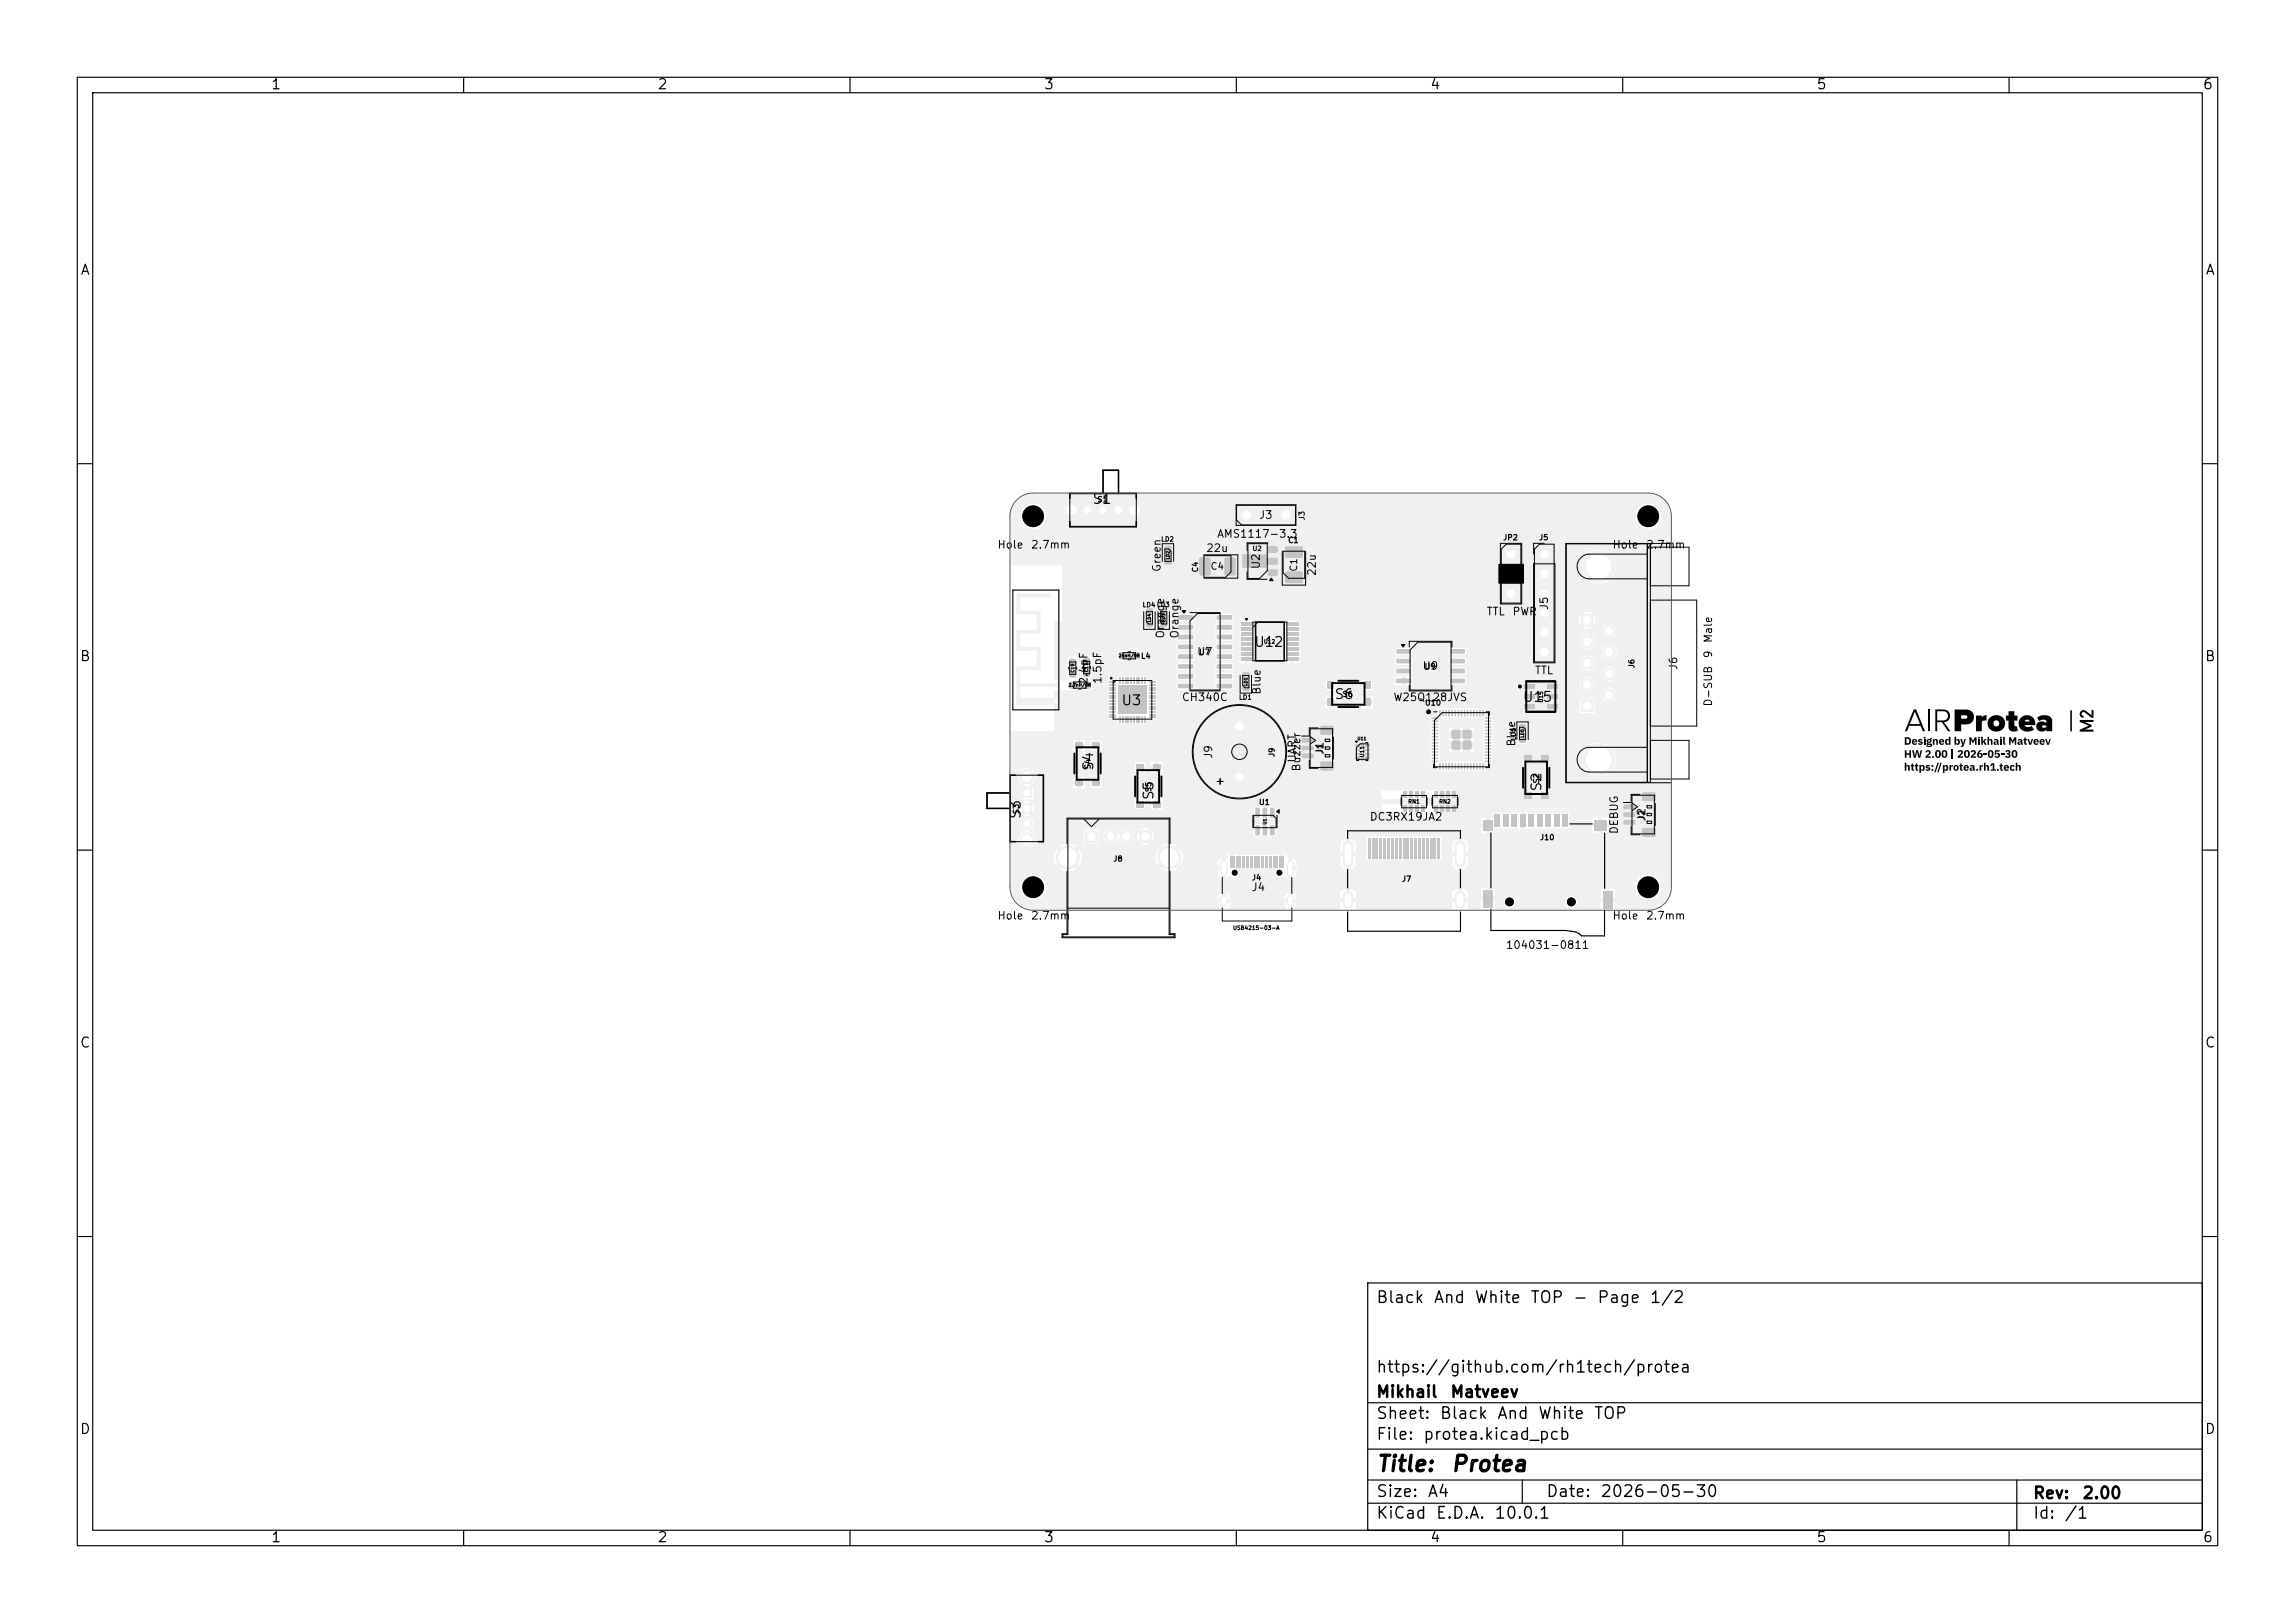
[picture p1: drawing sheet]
<svg xmlns="http://www.w3.org/2000/svg" width="297mm" height="210mm" viewBox="0 0 297 210" stroke-linecap="round" stroke-linejoin="round" font-family="sans-serif">
<defs><g id="words">
<g font-size="2">
<text x="178" y="190.9">Title:</text>
<text x="187.7" y="190.9">Protea</text>
</g>
<g font-size="1.5">
<text x="178" y="169">Black</text>
<text x="185.4" y="169">And</text>
<text x="190.7" y="169">White</text>
<text x="198" y="169">TOP</text>
<text x="203.5" y="169">-</text>
<text x="206.6" y="169">Page</text>
<text x="213.4" y="169">1/2</text>
<text x="178" y="178">https://github.com/rh1tech/protea</text>
<text x="178" y="184">Sheet:</text>
<text x="178" y="181.2">Mikhail</text>
<text x="186.2" y="184">Black</text>
<text x="187.6" y="181.2">Matveev</text>
<text x="193.7" y="184">And</text>
<text x="199" y="184">White</text>
<text x="206.2" y="184">TOP</text>
<text x="178" y="186.7">File:</text>
<text x="184.1" y="186.7">protea.kicad_pcb</text>
<text x="178" y="196.9">KiCad</text>
<text x="178" y="194.1">Size:</text>
<text x="184.7" y="194.1">A4</text>
<text x="185.7" y="196.9">E.D.A.</text>
<text x="193.3" y="196.9">10.0.1</text>
<text x="200" y="194.1">Date:</text>
<text x="207" y="194.1">2026-05-30</text>
<text x="263" y="194.3">Rev:</text>
<text x="263" y="196.9">Id:</text>
<text x="267.1" y="196.9">/1</text>
<text x="269.4" y="194.3">2.00</text>
</g>
<g font-size="1.3">
<text x="35" y="11.9">1</text>
<text x="85" y="11.9">2</text>
<text x="135" y="11.9">3</text>
<text x="185" y="11.9">4</text>
<text x="235" y="11.9">5</text>
<text x="285" y="11.9">6</text>
<text x="10.3" y="35.9">A</text>
<text x="285.4" y="35.9">A</text>
<text x="141.3" y="65.5">S1</text>
<text x="10.3" y="85.9">B</text>
<text x="162.2" y="84">U12</text>
<text x="285.3" y="85.9">B</text>
<text x="145" y="91.6">U3</text>
<text x="172.6" y="90.8">S6</text>
<text x="197" y="91.1">U15</text>
<text x="141.8" y="99.9" transform="rotate(-90 141.8 99.9)">S4</text>
<text x="132.4" y="106.1" transform="rotate(-90 132.4 106.1)">S3</text>
<text x="149.6" y="103.6" transform="rotate(-90 149.6 103.6)">S5</text>
<text x="199.8" y="102.5" transform="rotate(-90 199.8 102.5)">S2</text>
<text x="10.3" y="135.9">C</text>
<text x="285.3" y="135.9">C</text>
<text x="10.3" y="185.9">D</text>
<text x="285.3" y="185.9">D</text>
<text x="35" y="199.9">1</text>
<text x="85" y="199.9">2</text>
<text x="135" y="199.9">3</text>
<text x="185" y="199.9">4</text>
<text x="235" y="199.9">5</text>
<text x="285" y="199.9">6</text>
</g>
<g font-size="1">
<text x="129" y="71.2">Hole</text>
<text x="132.6" y="67.5">H1</text>
<text x="133.3" y="71.2">2.7mm</text>
<text x="156" y="71.7">22u</text>
<text x="157.4" y="69.8">AMS1117-3.3</text>
<text x="162.9" y="67.4">J3</text>
<text x="208.6" y="71.2">Hole</text>
<text x="212.2" y="67.5">H2</text>
<text x="212.9" y="71.2">2.7mm</text>
<text x="150.4" y="74.1" transform="rotate(-90 150.4 74.1)">Green</text>
<text x="163.3" y="73.7" transform="rotate(-90 163.3 73.7)">U2</text>
<text x="170.5" y="74.6" transform="rotate(-90 170.5 74.6)">22u</text>
<text x="196.3" y="75.7" transform="rotate(-90 196.3 75.7)">JP2</text>
<text x="150.9" y="82.7" transform="rotate(-90 150.9 82.7)">Orange</text>
<text x="152.8" y="82.7" transform="rotate(-90 152.8 82.7)">Orange</text>
<text x="192.3" y="79.9">TTL</text>
<text x="195.7" y="79.9">PWR</text>
<text x="200.6" y="79" transform="rotate(-90 200.6 79)">J5</text>
<text x="221.8" y="83.3" transform="rotate(-90 221.8 83.3)">Male</text>
<text x="141" y="88.6" transform="rotate(-90 141 88.6)">2.4pF</text>
<text x="142.8" y="88.6" transform="rotate(-90 142.8 88.6)">1.5pF</text>
<text x="154.8" y="85.1">U7</text>
<text x="163.4" y="90" transform="rotate(-90 163.4 90)">Blue</text>
<text x="184" y="86.9">U9</text>
<text x="198.6" y="87.5">TTL</text>
<text x="217.3" y="86.8" transform="rotate(-90 217.3 86.8)">J6</text>
<text x="221.8" y="85.2" transform="rotate(-90 221.8 85.2)">9</text>
<text x="152.9" y="91">CH340C</text>
<text x="180.2" y="91">W25Q128JVS</text>
<text x="221.8" y="91.5" transform="rotate(-90 221.8 91.5)">D-SUB</text>
<text x="157.1" y="98.3" transform="rotate(-90 157.1 98.3)">J9</text>
<text x="158.6" y="101.8" transform="rotate(-90 158.6 101.8)">+</text>
<text x="168" y="98.8" transform="rotate(-90 168 98.8)">UART</text>
<text x="168.5" y="99.9" transform="rotate(-90 168.5 99.9)">Buzzer</text>
<text x="171.5" y="97.8" transform="rotate(-90 171.5 97.8)">J1</text>
<text x="196.3" y="96.7" transform="rotate(-90 196.3 96.7)">Blue</text>
<text x="177.2" y="106.4">DC3RX19JA2</text>
<text x="213.2" y="106.4" transform="rotate(-90 213.2 106.4)">J2</text>
<text x="209.6" y="108" transform="rotate(-90 209.6 108)">DEBUG</text>
<text x="129" y="119.2">Hole</text>
<text x="132.6" y="115.5">H4</text>
<text x="133.3" y="119.2">2.7mm</text>
<text x="161.9" y="115.6">J4</text>
<text x="208.6" y="119.2">Hole</text>
<text x="212.2" y="115.5">H3</text>
<text x="212.9" y="119.2">2.7mm</text>
<text x="194.8" y="123">104031-0811</text>
</g>
<g font-size=".9">
<text x="156.6" y="73.9">C4</text>
<text x="168.1" y="74" transform="rotate(-90 168.1 74)">C1</text>
</g>
<g font-size=".7">
<text x="141.9" y="65.2">S1</text>
<text x="166.6" y="70.4">C1</text>
<text x="169" y="67.4" transform="rotate(-90 169 67.4)">J3</text>
<text x="194.5" y="70.1">JP2</text>
<text x="199.1" y="70.1">J5</text>
<text x="155.2" y="74.1" transform="rotate(-90 155.2 74.1)">C4</text>
<text x="147.6" y="85.4">L4</text>
<text x="211.7" y="86.5" transform="rotate(-90 211.7 86.5)">J6</text>
<text x="173.7" y="90.3">S6</text>
<text x="184.3" y="91.5">U10</text>
<text x="141.3" y="99.6" transform="rotate(-90 141.3 99.6)">S4</text>
<text x="165.1" y="98" transform="rotate(-90 165.1 98)">J9</text>
<text x="199.4" y="101.4" transform="rotate(-90 199.4 101.4)">S2</text>
<text x="132" y="105.4" transform="rotate(-90 132 105.4)">S3</text>
<text x="149.2" y="102.6" transform="rotate(-90 149.2 102.6)">S5</text>
<text x="162.9" y="104.3">U1</text>
<text x="144" y="111.7">J8</text>
<text x="199.2" y="108.9">J10</text>
<text x="161.9" y="114.1">J4</text>
<text x="181.4" y="114.3">J7</text>
</g>
<g font-size=".6">
<text x="150.2" y="70.2">LD2</text>
<text x="162" y="71.4">U2</text>
<text x="147.8" y="78.7">LD4LD3</text>
<text x="160.3" y="90.7">LD1</text>
<text x="196.3" y="95.8" transform="rotate(-90 196.3 95.8)">LD5</text>
</g>
<g font-size=".5">
<text x="163.5" y="83.4">U12</text>
<text x="199.8" y="91" transform="rotate(-90 199.8 91)">U15</text>
<text x="176.6" y="98.1" transform="rotate(-90 176.6 98.1)">U11</text>
<text x="182.2" y="104.1">RN1</text>
<text x="186.2" y="104.1">RN2</text>
<text x="159.5" y="120.4">USB4215-03-A</text>
</g>
<g font-size=".4">
<text x="151.4" y="72.4" transform="rotate(-90 151.4 72.4)">LD2</text>
<text x="149" y="80.6" transform="rotate(-90 149 80.6)">LD4</text>
<text x="150.9" y="80.6" transform="rotate(-90 150.9 80.6)">LD3</text>
<text x="138.2" y="88.9">2.7nH/0R</text>
<text x="139.1" y="87.1" transform="rotate(-90 139.1 87.1)">C19</text>
<text x="140.9" y="87" transform="rotate(-90 140.9 87)">C17</text>
<text x="144.7" y="85.1">24nH/0R</text>
<text x="161.5" y="88.8" transform="rotate(-90 161.5 88.8)">LD1</text>
<text x="175.6" y="95.9">U11</text>
<text x="197.3" y="95.5" transform="rotate(-90 197.3 95.5)">LD5</text>
<text x="164" y="106.8" transform="rotate(-90 164 106.8)">U1</text>
</g>
</g></defs>
<g fill="#f0f0f0">
<path d="M131.5 76.8h4.5v.5h-4v1.7h2.7v3h-2.7v1.7h2.7v3h-2.7v1.7h4.9v.5h-4.9v1.4h4.9v.9h-5.4v-.4h5a.15 .15 0 0 0 .2 .1 .16 .16 0 0 0 .1-.3 .16 .16 0 0 0-.3 .1l-5 .1v-4.6h2.7v-2h-2.7v-2.7h2.7v-2h-2.7z"/>
<path d="M197.2 88.6h1.3v.5h-1.3z"/>
<path d="M197.2 89.9h1.3v.5h-1.3z"/>
<path d="M197.2 91.1h1.3v.6h-1.3z"/>
<path d="M200.3 91.1h1.3v.6h-1.3z"/>
<path d="M200.3 89.9h1.3v.5h-1.3z"/>
<path d="M200.3 88.6h1.3v.5h-1.3z"/>
<path d="M210.1 104.1h1.5l.1 .2-.1 .3-.1 .1h-1.3l-.1-.1z"/>
<path d="M212.6 102.6l.1-.1h1.4l.2 .3v.7l-.2 .2h-1.4l-.2-.2z"/>
<path d="M210.1 105.1h1.5l.1 .2-.1 .3-.1 .1h-1.3l-.1-.1z"/>
<path d="M212.6 107.2l.1-.1h1.4l.2 .3v.7l-.2 .2h-1.4l-.2-.2z"/>
<path d="M210.1 106.1h1.5l.1 .2-.1 .3-.1 .1h-1.3l-.1-.1z"/>
<path d="M136.4 88.4h.5v.5h-.5z"/>
<path d="M136.4 90.3h.5v.9h-.5z"/>
<path d="M185.3 92.8h.8v.2h-.8z"/>
<path d="M185.3 93.2h.8v.2h-.8z"/>
<path d="M185.3 93.6h.8v.2h-.8z"/>
<path d="M185.3 94h.8v.2h-.8z"/>
<path d="M185.3 94.4h.8v.2h-.8z"/>
<path d="M185.3 94.8h.8v.2h-.8z"/>
<path d="M185.3 95.2h.8v.2h-.8z"/>
<path d="M185.3 95.6h.8v.2h-.8z"/>
<path d="M185.3 96h.8v.2h-.8z"/>
<path d="M185.3 96.4h.8v.2h-.8z"/>
<path d="M185.3 96.8h.8v.2h-.8z"/>
<path d="M185.3 97.2h.8v.2h-.8z"/>
<path d="M185.3 97.6h.8v.2h-.8z"/>
<path d="M185.3 98h.8v.2h-.8z"/>
<path d="M185.3 98.4h.8v.2h-.8z"/>
<path d="M186.2 98.8h.2v.8l-.2-.1z"/>
<path d="M186.6 98.7l.2 .1v.8l-.2-.1z"/>
<path d="M187 98.7l.2 .1v.8l-.2-.1z"/>
<path d="M187.4 98.7l.2 .1v.8l-.2-.1z"/>
<path d="M187.8 98.7l.2 .1v.8l-.2-.1z"/>
<path d="M188.2 98.7l.2 .1v.8l-.2-.1z"/>
<path d="M188.6 98.7l.2 .1v.8l-.2-.1z"/>
<path d="M189 98.7l.2 .1v.8l-.2-.1z"/>
<path d="M189.4 98.7l.2 .1v.8l-.2-.1z"/>
<path d="M189.8 98.7l.2 .1v.8l-.2-.1z"/>
<path d="M190.2 98.7l.2 .1v.8l-.2-.1z"/>
<path d="M190.6 98.7l.2 .1v.8l-.2-.1z"/>
<path d="M191 98.7l.2 .1v.8l-.2-.1z"/>
<path d="M191.4 98.7l.2 .1v.8l-.2-.1z"/>
<path d="M191.8 98.7l.2 .1v.8l-.2-.1z"/>
<path d="M192.1 98.4h.9v.2h-.8z"/>
<path d="M192.1 98h.9v.2h-.8z"/>
<path d="M192.1 97.6h.9v.2h-.8z"/>
<path d="M192.1 97.2h.9v.2h-.8z"/>
<path d="M192.1 96.8h.9v.2h-.8z"/>
<path d="M192.1 96.4h.9v.2h-.8z"/>
<path d="M192.1 96h.9v.2h-.8z"/>
<path d="M192.1 95.6h.9v.2h-.8z"/>
<path d="M192.1 95.2h.9v.2h-.8z"/>
<path d="M192.1 94.8h.9v.2h-.8z"/>
<path d="M192.1 94.4h.9v.2h-.8z"/>
<path d="M192.1 94h.9v.2h-.8z"/>
<path d="M192.1 93.6h.9v.2h-.8z"/>
<path d="M192.1 93.2h.9v.2h-.8z"/>
<path d="M192.2 92.8h.8v.2h-.8z"/>
<path d="M191.8 91.9h.2v.8h-.2z"/>
<path d="M191.4 91.9h.2v.8h-.2z"/>
<path d="M191 91.9h.2v.8h-.2z"/>
<path d="M190.6 91.9h.2v.8h-.2z"/>
<path d="M190.2 91.9h.2v.8h-.2z"/>
<path d="M189.8 91.9h.2v.8h-.2z"/>
<path d="M189.4 91.9h.2v.8h-.2z"/>
<path d="M189 91.9h.2v.8h-.2z"/>
<path d="M188.6 91.9h.2v.8h-.2z"/>
<path d="M188.2 91.9h.2v.8h-.2z"/>
<path d="M187.8 91.9h.2v.8h-.2z"/>
<path d="M187.4 91.9h.2v.8h-.2z"/>
<path d="M187 91.9h.2v.8h-.2z"/>
<path d="M186.6 91.9h.2v.8h-.2z"/>
<path d="M186.2 91.9h.2v.8h-.2z"/>
</g>
<g fill="#f0f0f0" stroke="#f0f0f0" stroke-width=".13">
<circle cx="187.8" cy="94.3" r=".3"/>
<circle cx="187.8" cy="95.7" r=".3"/>
<circle cx="187.8" cy="97.1" r=".3"/>
<circle cx="189.1" cy="94.3" r=".3"/>
<circle cx="189.1" cy="95.7" r=".3"/>
</g>
<path d="M187.5 94.1h3.3v3.3h-3.3z" fill="#f0f0f0"/>
<g fill="#f0f0f0" stroke="#f0f0f0" stroke-width=".13">
<circle cx="189.1" cy="97.1" r=".3"/>
<circle cx="190.5" cy="94.3" r=".3"/>
<circle cx="190.5" cy="95.7" r=".3"/>
<circle cx="190.5" cy="97.1" r=".3"/>
</g>
<g fill="#f0f0f0">
<path d="M202.2 105.4h.7v1.6h-.7z"/>
<path d="M201.1 105.4h.7v1.6h-.7z"/>
<path d="M200 105.4h.7v1.6h-.7z"/>
<path d="M198.9 105.4h.7v1.6h-.7z"/>
<path d="M197.8 105.4h.7v1.6h-.7z"/>
<path d="M196.7 105.4h.7v1.6h-.7z"/>
<path d="M195.6 105.4h.7v1.6h-.7z"/>
<path d="M194.5 105.4h.7v1.6h-.7z"/>
<path d="M193.4 105.4h.7v1.6h-.7z"/>
<path d="M207.4 115.3h1.3v2.2h-1.3z"/>
<path d="M206.3 106.1h1.6v1.4h-1.6z"/>
<path d="M191.9 115.2h1.2v2.2h-1.2z"/>
<path d="M191.9 106.1h1.2v1.4h-1.2z"/>
<path d="M138.4 88.2h.2h.7l.1 .2-.1 .7h-.1h-.8l-.1-.2z"/>
<path d="M140.2 88.2h.1h.8l.1 .2-.1 .7h-.2h-.7l-.1-.2z"/>
<path d="M164.4 104.5h.4l.1 .1v1.1v.1h-.4l-.1-.1z"/>
<path d="M163.4 104.5h.4l.2 .1v1.1l-.1 .1h-.3l-.2-.1z"/>
<path d="M162.5 104.5h.4l.1 .1v1.1v.1h-.4l-.1-.1z"/>
<path d="M162.5 106.8h.4l.1 .1v1.1v.1h-.4l-.1-.1z"/>
<path d="M163.4 106.8h.4l.2 .1v1.1l-.1 .1h-.3l-.2-.1z"/>
<path d="M164.4 106.8h.4l.1 .1v1.1v.1h-.4l-.1-.1z"/>
<path d="M183.9 102.4h.5v.8h-.5z"/>
<path d="M183.2 102.4h.4v.8h-.4z"/>
<path d="M182.4 102.4h.4v.8h-.4z"/>
<path d="M181.5 102.4h.5v.8h-.5z"/>
<path d="M181.5 104.2h.5v.8h-.5z"/>
<path d="M182.4 104.2h.4v.8h-.4z"/>
<path d="M183.2 104.2h.4v.8h-.4z"/>
<path d="M183.9 104.2h.5v.8h-.5z"/>
<path d="M158.5 72.2l1.2-.1 .2 .2v1.9l-.1 .3h-1.1l-.3-.2v-1.9z"/>
<path d="M155.2 72.2l1.2-.1 .3 .2v1.9l-.2 .3h-1.1l-.2-.2v-1.9z"/>
<path d="M204.6 90.5h1.6v1.6h-1.6z"/>
</g>
<g fill="#f0f0f0" stroke="#f0f0f0" stroke-width=".13">
<circle cx="205.4" cy="88.6" r=".8"/>
<circle cx="205.4" cy="85.8" r=".8"/>
<circle cx="205.4" cy="83" r=".8"/>
<circle cx="205.4" cy="80.3" r=".8"/>
<circle cx="208.2" cy="90" r=".8"/>
<circle cx="208.2" cy="87.2" r=".8"/>
<circle cx="206.9" cy="98.3" r="2"/>
<circle cx="208.2" cy="84.4" r=".8"/>
<circle cx="206.9" cy="73.3" r="2"/>
<circle cx="208.2" cy="81.6" r=".8"/>
</g>
<path d="M140.5 107.5h1.5v1.5h-1.5z" fill="#f0f0f0"/>
<g fill="#f0f0f0" stroke="#f0f0f0" stroke-width=".13">
<circle cx="143.7" cy="108.2" r=".8"/>
<circle cx="145.7" cy="108.2" r=".8"/>
<circle cx="148.2" cy="108.2" r=".8"/>
<circle cx="138.2" cy="110.9" r="1.5"/>
<circle cx="151.3" cy="110.9" r="1.5"/>
</g>
<path d="M199 70.8h1.7v1.7h-1.7z" fill="#f0f0f0"/>
<g fill="#f0f0f0" stroke="#f0f0f0" stroke-width=".13">
<circle cx="199.9" cy="74.2" r=".85"/>
<circle cx="199.9" cy="76.8" r=".85"/>
<circle cx="199.9" cy="79.3" r=".85"/>
<circle cx="199.9" cy="81.8" r=".85"/>
<circle cx="199.9" cy="84.4" r=".85"/>
</g>
<g fill="#f0f0f0">
<path d="M187.9 102.4h.5v.8h-.5z"/>
<path d="M187.2 102.4h.4v.8h-.4z"/>
<path d="M186.4 102.4h.4v.8h-.4z"/>
<path d="M185.5 102.4h.5v.8h-.5z"/>
<path d="M185.5 104.2h.5v.8h-.5z"/>
<path d="M186.4 104.2h.4v.8h-.4z"/>
<path d="M187.2 104.2h.4v.8h-.4z"/>
<path d="M187.9 104.2h.5v.8h-.5z"/>
</g>
<g fill="#f0f0f0" stroke="#f0f0f0" stroke-width=".13">
<circle cx="161.3" cy="66.6" r=".85"/>
<circle cx="163.8" cy="66.6" r=".85"/>
<circle cx="166.4" cy="66.6" r=".85"/>
</g>
<g fill="#f0f0f0">
<path d="M160.8 88.6h.8v.8h-.8z"/>
<path d="M160.8 87h.8v.8h-.8z"/>
<path d="M144.8 84.4h.2h.7l.1 .2-.1 .7h-.1h-.8l-.1-.2z"/>
<path d="M146.6 84.4h.1h.8v.2v.7h-.2h-.7l-.1-.2z"/>
<path d="M160.7 80.5h1.4v.5h-1.4z"/>
<path d="M160.7 81.2h1.4v.4h-1.4z"/>
<path d="M160.7 81.8h1.4v.5h-1.4z"/>
<path d="M160.7 82.5h1.4v.4h-1.4z"/>
<path d="M160.7 83.1h1.4v.5h-1.4z"/>
<path d="M160.7 83.8h1.4v.4h-1.4z"/>
<path d="M160.7 84.4h1.4v.5h-1.4z"/>
<path d="M160.7 85.1h1.4v.4h-1.4z"/>
<path d="M166.5 85.1h1.5v.4h-1.5z"/>
<path d="M166.5 84.4h1.5v.5h-1.5z"/>
<path d="M166.5 83.8h1.5v.4h-1.5z"/>
<path d="M166.5 83.1h1.5v.5h-1.5z"/>
<path d="M166.5 82.5h1.5v.4h-1.5z"/>
<path d="M166.5 81.8h1.5v.5h-1.5z"/>
<path d="M166.5 81.2h1.5v.4h-1.5z"/>
<path d="M166.5 80.5h1.5v.5h-1.5z"/>
<path d="M132.2 102h1.3v1.3h-1.3z"/>
</g>
<g fill="#f0f0f0" stroke="#f0f0f0" stroke-width=".13">
<circle cx="132.9" cy="104.6" r=".65"/>
<circle cx="132.9" cy="100.5" r=".94"/>
<circle cx="132.9" cy="106.6" r=".65"/>
<circle cx="132.9" cy="108.7" r=".94"/>
<circle cx="195.5" cy="71.7" r=".85"/>
<circle cx="195.5" cy="74.2" r=".85"/>
<circle cx="195.5" cy="76.8" r=".85"/>
</g>
<g fill="#f0f0f0">
<path d="M171.7 90.4h.9v1h-.9z"/>
<path d="M171.7 88.2h.9v1h-.9z"/>
<path d="M176.5 90.4h.9v1h-.9z"/>
<path d="M176.5 88.2h.9v1h-.9z"/>
<path d="M159.2 110.8h.6v1.4h-.6z"/>
<path d="M159.9 110.8h.6v1.4h-.6z"/>
<path d="M160.8 110.8h.3v1.4h-.3z"/>
<path d="M161.3 110.8h.3v1.4h-.3z"/>
<path d="M161.8 110.8h.3v1.4h-.3z"/>
<path d="M162.3 110.8h.3v1.4h-.3z"/>
<path d="M162.8 110.8h.3v1.4h-.3z"/>
<path d="M163.3 110.8h.3v1.4h-.3z"/>
<path d="M163.8 110.8h.3v1.4h-.3z"/>
<path d="M164.3 110.8h.3v1.4h-.3z"/>
<path d="M164.8 110.8h.6v1.4h-.6z"/>
<path d="M165.6 110.8h.6v1.4h-.6z"/>
</g>
<path d="M158.4 111.8v1.1M158.4 116.3v.6M167 111.8v1.1M167 116.3v.6" fill="none" stroke="#f0f0f0" stroke-width="1"/>
<g fill="#f0f0f0">
<path d="M168.5 95.5h1.4l.1 .2v.3l-.2 .1h-1.3l-.1-.1z"/>
<path d="M170.9 94l.2-.1h1.4l.1 .3v.7l-.2 .2h-1.4l-.1-.2z"/>
<path d="M168.5 96.5h1.4l.1 .2v.3l-.2 .1h-1.3l-.1-.1z"/>
<path d="M170.9 98.6l.2-.1h1.4l.1 .3v.7l-.2 .2h-1.4l-.1-.2z"/>
<path d="M168.5 97.5h1.4l.1 .2v.3l-.2 .1h-1.3l-.1-.1z"/>
<path d="M144.1 65.4h1.3v1.3h-1.3z"/>
</g>
<g fill="#f0f0f0" stroke="#f0f0f0" stroke-width=".13">
<circle cx="146.8" cy="66" r=".94"/>
<circle cx="142.8" cy="66" r=".65"/>
<circle cx="138.6" cy="66" r=".94"/>
<circle cx="140.8" cy="66" r=".65"/>
</g>
<path d="M159.4 99.5h2v2h-2z" fill="#f0f0f0"/>
<circle cx="160.4" cy="94" r="1" fill="#f0f0f0" stroke="#f0f0f0" stroke-width=".13"/>
<g fill="#f0f0f0">
<path d="M138.4 86.8h.2h.6l.1 .2-.1 .6-.1 .1-.7-.1-.1-.1z"/>
<path d="M138.4 85.3l.2-.1 .6 .1 .1 .2-.1 .6h-.1h-.7l-.1-.2z"/>
<path d="M149.2 103.6h1v.9h-1z"/>
<path d="M147 103.6h1v.9h-1z"/>
<path d="M149.2 98.8h1v.9h-1z"/>
<path d="M147 98.8h1v.9h-1z"/>
<path d="M175.4 96.4h.5v.3h-.5z"/>
<path d="M175.4 96.9h.5v.2h-.5z"/>
<path d="M175.4 97.4h.5v.2h-.5z"/>
<path d="M175.4 97.9h.5v.3h-.5z"/>
<path d="M176.1 97.8h.4v.6h-.4z"/>
<path d="M176.6 97.9h.6v.3h-.6z"/>
<path d="M176.6 97.4h.6v.2h-.6z"/>
<path d="M176.6 96.9h.6v.2h-.6z"/>
<path d="M176.6 96.4h.6v.3h-.6z"/>
<path d="M176.1 96.1h.4v.6h-.4z"/>
<path d="M164.1 73.7h1.1l.1 .2v.5l-.2 .2-.9-.1-.2-.2z"/>
<path d="M160.7 71.7h3.2v.5h1.4v.9h-1.4v.4h-3.2z"/>
<path d="M164.1 70.7h1.1l.1 .2v.5l-.2 .2-.9-.1-.2-.2z"/>
<path d="M166.3 74h.2h2l.1 .2v1.1l-.2 .2-2-.1-.1-.2z"/>
<path d="M166.3 70.8l.2-.1h2l.1 .3v1l-.2 .2h-2l-.1-.2z"/>
<path d="M180.7 84h1.8l.1 .1v.4l-.2 .1h-1.6l-.1-.2z"/>
<path d="M180.7 85.3h1.8l.1 .1v.4l-.2 .1-1.6-.1-.1-.1z"/>
<path d="M180.7 86.6l1.8-.1 .1 .2v.3l-.2 .1h-1.6l-.1-.1z"/>
<path d="M180.7 87.8h1.8l.1 .1v.4l-.2 .1h-1.6l-.1-.2z"/>
<path d="M187.7 87.8h1.8l.1 .1v.4l-.2 .1h-1.6l-.1-.2z"/>
<path d="M187.7 86.6l1.8-.1 .1 .2v.3l-.2 .1h-1.6l-.1-.1z"/>
<path d="M187.7 85.3h1.8l.1 .1v.4l-.2 .1-1.6-.1-.1-.1z"/>
<path d="M187.7 84h1.8l.1 .1v.4l-.2 .1h-1.6l-.1-.2z"/>
<path d="M148.3 80.4h.9v.7h-.9z"/>
<path d="M148.3 78.8h.9v.7h-.9z"/>
<path d="M150.7 70.7h.9v.7h-.9z"/>
<path d="M150.7 72.3h.9v.7h-.9z"/>
<path d="M150.2 80.4h.8v.7h-.8z"/>
<path d="M150.2 78.8h.8v.7h-.8z"/>
<path d="M152.5 79.6h1.9v.1v.4l-.1 .1h-1.8l-.1-.2z"/>
<path d="M152.5 80.9h1.9v.1v.4l-.1 .1-1.8-.1-.1-.1z"/>
<path d="M152.5 82.2l1.9-.1v.2v.3l-.1 .1h-1.8l-.1-.1z"/>
<path d="M152.5 83.4h1.9v.2v.3l-.1 .1h-1.8l-.1-.1z"/>
<path d="M152.5 84.7h1.9v.1v.4l-.1 .1h-1.8l-.1-.2z"/>
<path d="M152.5 86h1.9v.1v.3l-.1 .1h-1.8l-.1-.1z"/>
<path d="M152.5 87.3l1.9-.1v.2v.3l-.1 .1h-1.8l-.1-.1z"/>
<path d="M152.5 88.5h1.9v.1v.4l-.1 .1h-1.8l-.1-.2z"/>
<path d="M157.5 88.5h1.9v.1v.4l-.1 .1h-1.8l-.1-.2z"/>
<path d="M157.5 87.3l1.9-.1v.2v.3l-.1 .1h-1.8l-.1-.1z"/>
<path d="M157.5 86h1.9v.1v.3l-.1 .1h-1.8l-.1-.1z"/>
<path d="M157.5 84.7h1.9v.1v.4l-.1 .1h-1.8l-.1-.2z"/>
<path d="M157.5 83.4h1.9v.2v.3l-.1 .1h-1.8l-.1-.1z"/>
<path d="M157.5 82.2l1.9-.1v.2v.3l-.1 .1h-1.8l-.1-.1z"/>
<path d="M157.5 80.9h1.9v.1v.4l-.1 .1-1.8-.1-.1-.1z"/>
<path d="M157.5 79.6h1.9v.1v.4l-.1 .1h-1.8l-.1-.2z"/>
</g>
<g fill="none" stroke="#f0f0f0" stroke-width=".3">
<path d="M177.2 108.4v2.6M177.7 108.4v2.6M178.2 108.4v2.6M178.7 108.4v2.6M179.2 108.4v2.6M179.7 108.4v2.6M180.2 108.4v2.6M180.7 108.4v2.6M181.2 108.4v2.6M181.7 108.4v2.6M182.2 108.4v2.6M182.7 108.4v2.6"/>
<path d="M183.2 108.4v2.6M183.7 108.4v2.6M184.2 108.4v2.6M184.7 108.4v2.6M185.2 108.4v2.6M185.7 108.4v2.6M186.2 108.4v2.6"/>
</g>
<g fill="#f0f0f0">
<path d="M173.9 108.9h1l.2 .2 .1 2.7-.1 .2-.2 .1h-.9l-.2-.2v-2.7z"/>
<path d="M173.8 115.6l.3-.2h.8l.2 .2 .1 1.6-.2 .2-.9 .1-.3-.1z"/>
<path d="M188.3 115.6l.3-.2h.8l.2 .2 .1 1.6-.2 .2-.9 .1-.3-.1z"/>
<path d="M188.3 109l.2-.1h.8h.2l.1 .2 .1 2.7-.1 .2-.2 .1h-.9l-.2-.2z"/>
<path d="M140.2 86.8l.2-.1 .6 .1 .1 .1-.1 .6-.1 .1-.7-.1-.1-.1z"/>
<path d="M140.2 85.2h.2h.6l.1 .2-.1 .6-.1 .1-.7-.1-.1-.2z"/>
<path d="M199.4 102.5h1v.9h-1z"/>
<path d="M197.2 102.5h1v.9h-1z"/>
<path d="M199.4 97.7h1v.9h-1z"/>
<path d="M197.2 97.7h1v.9h-1z"/>
<path d="M139.1 96h1v.9h-1z"/>
<path d="M141.3 96h1v.9h-1z"/>
<path d="M139.1 100.8h1v.9h-1z"/>
<path d="M141.3 100.8h1v.9h-1z"/>
<path d="M143.6 88.2h.8v.2h-.8z"/>
<path d="M143.6 88.6h.8v.1h-.8z"/>
<path d="M143.6 88.9h.8v.2h-.8z"/>
<path d="M143.6 89.3h.8v.1h-.8z"/>
<path d="M143.6 89.6h.8v.2h-.8z"/>
<path d="M143.6 90h.8v.1h-.8z"/>
<path d="M143.6 90.3h.8v.2h-.8z"/>
<path d="M143.6 90.7h.8v.1h-.8z"/>
<path d="M143.6 91h.8v.2h-.8z"/>
<path d="M143.6 91.4h.8v.1h-.8z"/>
<path d="M143.6 91.7h.8v.2h-.8z"/>
<path d="M143.6 92.1h.8v.1h-.8z"/>
<path d="M143.6 92.4h.8v.2h-.8z"/>
<path d="M143.6 92.8h.8v.1h-.8z"/>
<path d="M144.9 92.7h.2v.8h-.2z"/>
<path d="M145.3 92.7h.1v.8h-.1z"/>
<path d="M145.6 92.7h.2v.8h-.2z"/>
<path d="M146 92.7h.1v.8h-.1z"/>
<path d="M146.3 92.7h.2v.8h-.2z"/>
<path d="M146.7 92.7h.1v.8h-.1z"/>
<path d="M147 92.7h.2v.8h-.2z"/>
<path d="M147.4 92.7h.1v.8h-.1z"/>
<path d="M147.7 92.7h.2v.8h-.2z"/>
<path d="M148.1 92.7h.1v.8h-.1z"/>
<path d="M148.7 92.8h.8v.1h-.8z"/>
<path d="M148.7 92.4h.8v.2h-.8z"/>
<path d="M148.7 92.1h.8v.1h-.8z"/>
<path d="M148.7 91.7h.8v.2h-.8z"/>
<path d="M148.7 91.4h.8v.1h-.8z"/>
<path d="M148.7 91h.8v.2h-.8z"/>
<path d="M148.7 90.7h.8v.1h-.8z"/>
<path d="M148.7 90.3h.8v.2h-.8z"/>
<path d="M148.7 90h.8v.1h-.8z"/>
<path d="M148.7 89.6h.8v.2h-.8z"/>
<path d="M148.7 89.3h.8v.1h-.8z"/>
<path d="M148.7 88.9h.8v.2h-.8z"/>
<path d="M148.7 88.6h.8v.1h-.8z"/>
<path d="M148.7 88.2h.8v.2h-.8z"/>
<path d="M148.1 87.7h.1v.8h-.1z"/>
<path d="M147.7 87.7h.2v.8h-.2z"/>
<path d="M147.4 87.7h.1v.8h-.1z"/>
<path d="M147 87.7h.2v.8h-.2z"/>
<path d="M146.7 87.7h.1v.8h-.1z"/>
<path d="M146.3 87.7h.2v.8h-.2z"/>
<path d="M146 87.7h.1v.8h-.1z"/>
<path d="M145.6 87.7h.2v.8h-.2z"/>
<path d="M145.3 87.7h.1v.8h-.1z"/>
<path d="M144.9 87.7h.2v.8h-.2z"/>
<path d="M144.7 88.7h3.7v3.7h-3.7z"/>
<path d="M196.6 93.7h.8v.8h-.8z"/>
<path d="M196.6 95.3h.8v.8h-.8z"/>
<path d="M131.7 64.7l.7-.5 .7-.2 .6-.1h79.6a2.9 2.9 0 0 1 2.9 2.9v48a2.9 2.9 0 0 1-2.9 2.9h-4.3l-.1-.1 .1-.9h-1.9l.1 .9-.1 .1h-3.6l-.1-.2a.81 .81 0 0 0 .8-1 .81 .81 0 0 0-1.2-.5 .81 .81 0 0 0-.3 1.2l.5 .3 .1 .1-7.8 .1-.1-.2a.81 .81 0 0 0 .8-.9 .81 .81 0 0 0-1.1-.6 .81 .81 0 0 0-.4 1.1l.5 .4 .1 .1-1.8 .1-.1-.1v-1.1h-1.7v1.2h-1.8l.1-1h-.6v-.5h.6l-.1-.7-.4-.3h2.2v.9h.6v-1.2h.5v1.2h.6v-.8h13.7v.8h.7v-1.1h.5v1.1h.7l-.1-.9-.2-.2h-1.3l-.3 .3h-13.7v-.3l-.2-.1h-1.3l-.2 .3-2.5-.1v.6l-.2-.1-.3 .1v-.6a.66 .66 0 0 0-.7 .6v.5h.5v.5h-.5v.6l.1 .3-.1 .1h-12.6l-.1-.2 .1-.2 .1-.6h-.6v-.5h.6l-.1-.7-.3-.3-.4-.1v.6l-.2-.1-.3 .1v-.6a.66 .66 0 0 0-.7 .6v.5h.5v.5h-.5v.6l.1 .3-.1 .1h-5.9l-.1-.2 .2-.2 .1-.5h-.5v-.5h.5v-.1l-.2-.4-.3-.3-.1 .6a.3 .3 0 0 0-.5 0v-.6l-.3 .3-.2 .4v.1h.5v.5h-.5l.1 .5 .2 .2-.1 .2h-7.5l-.1-.2 .3-.2 .1-.5h-.5v-.5h.5v-.1l-.2-.4-.4-.3v.6a.3 .3 0 0 0-.5 0v-.6l-.4 .3-.1 .4v.1h.5v.5h-.5l.1 .5 .2 .2-.1 .2h-24.1a2.9 2.9 0 0 1-2.9-3h1.2v.2a1.66 1.66 0 0 0 1.8 1.6 1.66 1.66 0 0 0 1.6-1.8h76.2v.2a1.65 1.65 0 0 0 2.6 1.3 1.65 1.65 0 0 0 0-2.8 1.65 1.65 0 0 0-2.6 1.3h-76.2l-.1-.3a1.66 1.66 0 0 0-1.7-1.3 1.66 1.66 0 0 0-1.6 1.6h-1.2v-3.9h5.6l.1 .7 .2 .5 .5-.4 .4 .3-.5 .5h.1a1.79 1.79 0 0 0 2.1 0l-.5-.5 .4-.3 .4 .4 .3-.5 .1-.7h9.5l.1 .7 .3 .5 .4-.4 .4 .3-.5 .5h.1a1.79 1.79 0 0 0 2.1 0l-.5-.5 .4-.3 .5 .4 .1-.2h4.7v.3h.5v.5h-.5v.4l.1 .5 .4 .2v-.6a.3 .3 0 0 0 .5 0v.6l.6-.5a.66 .66 0 0 0 .9 .2 .66 .66 0 0 0 .2-.9v-.1l.4-.1h4l.4 .1v.1a.64 .64 0 0 0 .1 .9 .64 .64 0 0 0 .9-.2l.6 .5 .1-.6a.3 .3 0 0 0 .5 0v.6l.3-.2 .2-.5v-.4h-.5v-.5h.5v-.3l-.2-.5-.3-.2v.6a.3 .3 0 0 0-.6 0v-.6h-.2v-.4l-.3-.2v.9l-.1 .1-.4-.1v-.9l-.4 .1h-.6h-4h-.7l-.3-.1v.9l-.4 .1-.1-.1v-.9h-.1l-.2 .2-.1 .4h-.2v.6a.3 .3 0 0 0-.5 0v-.6l-.4 .2-.1 .5-4.7-.1a1.79 1.79 0 0 0-.1-1.8l-.5 .4-.4-.3 .5-.5h-.1a1.79 1.79 0 0 0-2.1 0l.5 .5-.4 .3-.4-.4-.3 .5-.1 .4h-9.5l-.1-.4-.3-.5-.4 .4-.4-.3 .5-.5h-.1a1.79 1.79 0 0 0-2.1 0l.5 .5-.4 .3-.5-.4-.2 .5-.1 .4h-5.6v-2.2h1v.2a1.12 1.12 0 0 0 1.2 1 1.12 1.12 0 0 0 1-1.1 1.12 1.12 0 0 0-1-1.2h7.3v1.5l.1 .2h1.7l.1-.2v-.9h.6a.99 .99 0 0 0 .8 1.1 .99 .99 0 0 0 1.1-.7h.1a.98 .98 0 0 0 1.1 .7 .98 .98 0 0 0 .8-1h.5l.1 .6 .5-.5 .2 .3 .1 .1-.4 .5a1.1 1.1 0 0 0 1.1 0l24.7-.1v1.1h.5v.6h-.5v1.3l.3 .3 .4 .1v-.7h.2h.3v.7a.66 .66 0 0 0 .8-.6v-1.1h-.6v-.6h.6l-.1-1.3-.3-.3-.4-.1v.7l-.2-.1-.3 .1v-.7a.66 .66 0 0 0-.7 .6h-24.7l-.4-.4 .2-.2 .1-.2 .5 .5 .1-.4h27.6v2.7l.1 .1h.8l.3 .1v-3.2h.3v3.2l.6-.1h1.8l.3 .1v-3.2h.3v3.2l.6-.1 .6 .1v-3.2h.3v3.2l.6-.1 .6 .1v-3.2h.3v3.2l.6-.1 .6 .1v-3.2h.3v3.2l.6-.2v-2h1.5v1.1h.5v.6h-.5v1.1a.66 .66 0 0 0 .7 .6v-.7h.2h.3v.7l.4-.1 .3-.3 .1-1.3h-.6v-.6h.6v-1.1a.66 .66 0 0 0-.8-.6v.7l-.2-.1-.3 .1v-.7l-.5 .2-.2 .4h-1.5v-.7l-.6-.3-1 .2-.5-.2-1 .2-.5-.2-1 .2-.5-.2-1 .2h-1.8l-.2-.2h-.4l-.2 .2h-.8l-.1 .1h-27.6v-.4l-.1-.3-.5 .4-.1-.2-.2-.1 .4-.5a1.1 1.1 0 0 0-1.1 0l.4 .5-.1 .1-.2 .2-.5-.4-.1 .5h-.5a.99 .99 0 0 0-.9-.9 .99 .99 0 0 0-1 .6h-.1a.98 .98 0 0 0-1.1-.6 .98 .98 0 0 0-.8 .8h-.6v-.6l-.1-.2h-1.7l-.1 .2h-7.3l.4-.3 .3-.3h28.6v1.2l.2 .2h.5a.32 .32 0 0 1 .5 0h.4a.32 .32 0 0 1 .6 0h.4l.2-.2v-1h26.6v.6l.2 .1h.4v-.7h-27.2a.35 .35 0 0 0-.3-.5h-.4a.35 .35 0 0 1-.5 0h-.4a.35 .35 0 0 1-.6 0h-.4l-.2 .3h-28.6a.83 .83 0 0 0-.6-1.1 .83 .83 0 0 0-1 .7 .83 .83 0 0 0 .7 .9l-.1 .2a1.1 1.1 0 0 0-.9 1h-1v-4.1h1.1l.2 .6 .4-.5 .1 .2 .3 .2-.5 .4 .4 .1 .6-.1-.5-.4 .3-.2 .1-.2 .4 .5a.94 .94 0 0 0 0-1l-.4 .5-.1-.2-.3-.2 .5-.4-.6-.1-.4 .1 .5 .4-.3 .2-.1 .2-.4-.5-.2 .4h-1.1v-.9h16v.9l.1 .2h1.1l.2-.1v-.3h.7v.4l.3 .1h.3v-.5h.4v.5h.4l.2-.2h11.8v1.3l.2 .1h.4a.25 .25 0 0 1 .4 .1h28.4v.4h.6v-.7h.5v2h.4l.2-.1v-.4l.1-.1 .8-.1 .2 .1h.7l.2-.1 .2 .1h.8l.4 .1v-2.2h.5v2.2l.4-.1h.8l.2-.1 .2 .1 .9-.1 .2 .1 .9-.1 .2 .1 .9-.1 .2 .1h.7l.2-.1h2.9l.1 .5 .1 .2h.7v-.7h.5v.7h.6l.3-.3v-.4h-5.2v-1h2.9v.4h.9v-.7h.5v.7h.9v-.4l-.3-.3h-1.7l-.3 .3h-2.9v-.7l-.2-.2-.9 .1-.2-.1-.9 .1-.2-.1-.9 .1-.2-.1h-.7l-.2 .1-.2-.1h-.8l-.3-.1h-.7l-.3 .1h-.8l-.2 .1-.2-.1-.9 .1-.2-.1h-.7l-.2 .1v.5h-1.3l-.2 .3h-27.6l.1-.2 .7 .1 .2-.1v-1.3l-.2-.3-.6 .1-.3-.2h14.8v.8l.1 .2h1.3l.2-.1 .2 .1h1.3l.1-.2v-.8h.8v.8l.1 .2h1.3l.2-.1 .2 .1h1.3l.1-.2v-.8l-.1-.1h-1.3h-.2h-.2h-1.3l-.1 .1h-.8l-.1-.1h-1.3h-.2h-.2h-1.3l-.1 .1h-14.9v1.9h-.4v-1.9l-.3 .2-.7-.1-.2 .3h-11.8v-.3h-2.3v-.7h.7v.2h.6v-.5h.4v.5h.6v-.4l-.3-.1h-1.1l-.2 .3h-.7l-.2-.2h-1l-.2 .2h-16v-3.2h1a1.25 1.25 0 0 0 .9 1.3v.1h-.5l-.1 .1v1.4l.1 .1h1.4l.1-.1v-.9h45.1v.8l.1 .2h1.3l.2-.1 .2 .1h1.3l.1-.2v-.8h.8v.8l.1 .2h1.3l.2-.1 .2 .1h1.3l.1-.2v-.8l-.1-.1h-1.3h-.2h-.2h-1.3l-.1 .1h-.8l-.1-.1h-1.3h-.2h-.2h-1.3l-.1 .1h-45.1v-.6h-.6v-.2l5.7-.1 .1 .4 .2 .1h.3v-.5h.5v.5h.3l.2-.2v-.3h-7.1l.4-.3 .3-.4h4.8v.2h.6v-.5h.5v.5h.5v-.2h.8v1l.1 .1h1.1l.1-.1v-1l-.1-.1h-1.1l-.1 .1h-.8l-.2-.3h-1.1l-.3 .3h-4.8a1.11 1.11 0 0 0-.9-1.4 1.11 1.11 0 0 0-1.3 1h-1v-1.6h16v.9l.1 .2h1.1l.2-.1v-.3h.7v.3l.1 .2h.5v-.5h.4v.5h.5l.1-.2v-.3h-2.3v-.7h.7v.2h.6v-.5h.4v.5h.6v-.4l-.3-.1h-1.1l-.2 .3h-.7l-.2-.2h-1l-.2 .2h-16v-2.1h8l.1 .4 .2 .1h.3v-.5h.5v.5h.4l.1-.2v-.3h-9.6v-.7h8v.2h.6v-.5h.5v.5h.5v-.2h.8v1l.1 .1h1.1l.1-.1v-1l-.1-.1h-1.1l-.1 .1h-.8l-.2-.3h-1.1l-.3 .3h-8l.1-1.3h5.5v-5.3l.1-.1h4.5l.3-.3v-.8h2.1v4.8l.2 .1h.8a.16 .16 0 0 1 .2-.1 .16 .16 0 0 1 .1 0v.5l.2 .1h3.3l.2-.1v-.6l.3 .2h.8l.2-.3h35.4l.1 5.9 .8 .1 .1 .8 .2 .2 5.5-.1a.29 .29 0 0 0 .4-.1v-.8l.9-.1 .1-.5h11.5v.2a2.18 2.18 0 0 0 3.3 1.8 2.18 2.18 0 0 0 0-3.8 2.18 2.18 0 0 0-3.3 1.8h-11.5v-2.8h3.2v.6l.1 .2 .2 .1 .8-.1 .2-.2v-.6l-.1-.2-.3-.1h-.6l-.2 .1-.1 .2h-3.2v-1h3.1l.1 .3 .3 .2 .1-.5h.5v.5a.51 .51 0 0 0 .5-.5l-4.7-.1 .1-.4h3.6v-.5h.5v.5h.5a.51 .51 0 0 0-.5-.5h-.8l-.2 .5h-3.1v-1.1l-.2-.2h-.8v-.7a.28 .28 0 0 0-.3-.2 .28 .28 0 0 0-.2 .2v.9l.2 .1 .1 .2-.1 5.4-.2 .1-5.4-.1v-.2v-5.4h.2h4.5a.29 .29 0 0 0 .4-.2v-.8l-.1-.2h-5l-.2 .1-.1 .8-.8 .1-.1 .1h-35.4v-1.7h21.7l.1 .5 .2 .1h.2v-.6h.5v.6h.3l.2-.1v-.5h3.3l.1 .5 .2 .1h.2v-.6h.5v.6h.3l.2-.1v-.5h-28v-.6v-.2h21.7v.3h.5v-.5h.5v.5h.5v-.3h3.3v.3h.5v-.5h.5v.5h.5v-.1h26.7l.1 1.8h1.7l.2-.1v-1.7l-.2-.1h-1.6l-.2 .1h-26.7v-.3l-.2-.1h-1l-.3 .2h-3.3l-.2-.2h-1l-.3 .2h-21.7v-.4h57.6v.2a.98 .98 0 0 0 1.5 .7 .98 .98 0 0 0 0-1.7 .98 .98 0 0 0-1.5 .8h-57.6v-1.3h2.6v.4l.3 .3 1.8-.1 .2-.2v-.4h2.7v.4l.3 .3 1.8-.1 .2-.2v-.5l-.3-.2h-1.8l-.2 .3h-2.7v-.2l-.3-.1h-1.8l-.2 .3h-2.6v-.4h21.9v1l.1 .2 1.1-.1v-1.1h3.6v1l.1 .2 1.1-.1v-1h2.8l.1 .3 .3 .1h.6v-.4h.5v.4h.6l.3-.1 .1-.3h-5.3v-.2l-.1-.1h-1l-.1 .2h-3.6l-.1-.2h-1l-.1 .2h-21.9l-.2-.2h-.8l-.3 .2v-.6l-.2-.1h-3.3l-.2 .1v.6l-.3-.2h-.8l-.2 .2h-2.1l-.4-.2h-1.7v-.1l.3-.3v-.6l-.1-.2-.3-.2v-.1a.66 .66 0 0 0 .5-.6h-1.5a.78 .78 0 0 0 .5 .6l-.3 .3-.1 .2v.6l.3 .3-.1 .1h-1.9l-.1-.1v-2.1l3.5 .1a.78 .78 0 0 0 .5 .5l-.3 .3-.1 .2v.6l.1 .2 .2 .1h.7l.2-.2 .1-.3h11v.4l.2 .3h1.8l.3-.3v-.4h2.7v.4l.3 .3h1.7l.2-.1h28v.4l.3 .3h1.7l.2-.1h14.7a.98 .98 0 0 0 1.3 1 .98 .98 0 0 0 .4-1.6 .98 .98 0 0 0-1.6 .4l-.1 .2h-14.7v-.2v-.4l-.2-.3h-1.7l-.3 .3h-28l21.9-.1v-.3h.5v.3h1l-.1-.2-.3-.1h-1.7l-.3 .1-.1 .2h-20.8v-.5l-.3-.3h-1.8l-.2 .3h-2.7v-.1l-.3-.2h-1.8l-.2 .3h-11v-.5l-.2-.2a.14 .14 0 0 1-.2-.1 .14 .14 0 0 1 .1-.2l.3-.2h11v.4l.2 .2h1.8l.3-.2v-.4h2.7v.4l.3 .2h1.7l.2-.1h21v.5l.3 .2h1.7l.2-.2 .1-.5h4.7v.5l.3 .2h1.7l.2-.2h17.6a.98 .98 0 0 0 1.3 1 .98 .98 0 0 0 .3-1.6 .98 .98 0 0 0-1.6 .4v.2h-17.6v-.5l-.2-.2h-1.7l-.3 .2h-4.7l-.1-.1-.2-.1h-1.7l-.3 .2h-21l.1-.1v-.5l-.3-.2h-1.8l-.2 .3h-2.7v-.2l-.3-.1h-1.8l-.2 .3h-11l.1-.3h-5v-.3h24v.2l.2 .1h.6v-.3h.4v.3h.6l.2-.1v-.2h3.8l.1 .2 .2 .1h.6v-.3h.4v.3h.6l.2-.1v-.2h-31.9v-.1h2.2v-.5h.5v.5h1.3v-.6h.5v.6h.5l-.1-.3-.2-.2-.8-.1-.3 .2-.1 .3h-.3l-.2-.2-.2-.2h-.7l-.3 .2-.1 .3h-1.7v-.8h8.2v.6l.1 .2 .3 .1 .8-.1 .2-.2v-.6h.3v.6l.2 .2 .2 .1 .9-.1a.59 .59 0 0 0 .1-.6h4.6v.4l.3 .2h1.8l.2-.2v-.4h2.7v.4l.3 .2h1.7h.2h21v.4l.3 .2h1.7l.2-.2 .1-.4h4.7v.4l.3 .2h1.7l.2-.1 .1-.2h14.6a.98 .98 0 0 0 1.3 1 .98 .98 0 0 0 .4-1.6 .98 .98 0 0 0-1.6 .4l-.1 .2h-14.6l-.1-.4-.2-.2h-1.7l-.3 .3h-4.7l-.1-.2-.2-.1h-1.7l-.3 .3h-21l.1-.4 1.6 .1v-.3h.4v.3h6.7l-.1-.3 .1-.6h-2.1l.2 .3-.2 .5h-3.8v-.2h-2v.2h-.8v-.4l-.3-.1h-1.8l-.2 .3h-2.7v-.2l-.3-.1h-1.8l-.2 .3h-4.6l-.1-.4h13.6v-.2h.4v.2h.8v-.2h-2v.2h-12.8l-.2-.2h-.7l-.2 .1-.2 .3h-.3l-.1-.2-.2-.2h-.7l-.3 .2-.1 .2h-8.2v-1.1h15.9v.4l.3 .3h1.8l.2-.3v-.4h2.7v.4l.3 .3h1.7l.2-.1h21v.4l.3 .3h1.7l.2-.3 .1-.4h4.7v.4l.3 .3h1.7l.2-.2 .1-.3h17.5a.98 .98 0 0 0 1.3 1 .98 .98 0 0 0 .3-1.6 .98 .98 0 0 0-1.6 .4v.2h-17.5l-.1-.3-.2-.2h-1.7l-.3 .3h-4.7l-.1-.1-.2-.2h-1.7l-.3 .3h-21l.1-.4h8.7l-.1-.2v-.6h36.2v.2a.98 .98 0 0 0 1.5 .8 .98 .98 0 0 0 0-1.7 .98 .98 0 0 0-1.5 .7h-36.2v-1l.1-.3h-2.1l.2 .3v.5v1.1l-.2 .2h-3.8l-.1-.2 .1-.6h-2l.1 .3-.1 .5h-.8v-.3l-.3-.2h-1.8l-.2 .3h-2.7v-.1l-.3-.2h-1.8l-.2 .3h-15.9v-1.3h15.9v.5l.3 .2h1.8l.2-.2v-.5h2.7v.5l.2 .2h1.8l.3-.1v-.4h2.8l-.1-.2 .1-.6h-2l.1 .3-.1 .5h-.8a.35 .35 0 0 0-.3-.4h-1.8l-.2 .2h-2.7v-.1l-.3-.1h-1.8l-.2 .2h-15.9v-1.7h11.7v.6l.2 .2h.7h.2l.2-.2v-.6h.6v.6l.2 .2h.8l.2-.1v-.2h1.1v.4l.3 .2h1.8l.2-.2v-.4h2.7v.4l.3 .2h1.7l.2-.1h47.8v.2a.98 .98 0 0 0 1.5 .8 .98 .98 0 0 0 0-1.7 .98 .98 0 0 0-1.5 .7h-47.8l.1-.4h8.7l-.1-.2v-.5l-.2-.1h-1.5l-.3 .8h-3.8l-.1-.2v-.5l-.1-.1h-1.6l-.2 .8h-.8v-.3l-.3-.1h-1.8l-.2 .3h-2.7l-.2-.3h-1.8h-.2l-.1 .3h-1.1v-.6l-.2-.3h1.2l.1 .3 .2 .1h.7v-.4h.5v.4h.7l.2-.1 .1-.3h-4.4l-.3 .2v.2h-.6l-.2-.3-.2-.1h-.6l-.2 .2-.1 .2h-11.7l.1-.1h.9v-1.5h10.7v.6l.2 .2 .2 .1 .7-.1 .2-.2v-.6h.6v.6l.2 .3 7.1-.1v.4l.3 .3h1.7l.3-.2h44.7l.2 .6 .4-.4 .1 .2 .3 .1-.5 .5a1.1 1.1 0 0 0 1.2 0l-.5-.5 .3-.1 .1-.2 .4 .4a1.1 1.1 0 0 0 0-1.1l-.4 .4-.1-.1-.3-.2 .5-.5a1.1 1.1 0 0 0-1.2 0l.5 .5-.2 .1-.2 .2-.4-.4-.2 .5h-44.7v-.5l-.3-.3h-1.8l-.2 .3h-6.2l2.1-.1v-.3h.5v.3h1l-.1-.2-.2-.1h-1.9l-.2 .1-.1 .2h-1.1l.1-.2v-.6l-.1-.2h-.2h-.7l-.2 .1v.2h-.6l-.2-.3h-.2h-.6l-.2 .1-.1 .2h-10.7v-5.7h67.3a2.18 2.18 0 0 0 3.1 2.1 2.18 2.18 0 0 0 .5-3.7 2.18 2.18 0 0 0-3.5 1.3l-.1 .3-73.8-.1h-.1v-6.4h1.2v.2a1.66 1.66 0 0 0 1.8 1.6 1.66 1.66 0 0 0 1.6-1.8h76.2v.2a1.66 1.66 0 0 0 2.6 1.3 1.66 1.66 0 0 0 0-2.8 1.66 1.66 0 0 0-2.6 1.3h-76.2l-.1-.3a1.66 1.66 0 0 0-1.7-1.3 1.66 1.66 0 0 0-1.6 1.6h-1.2a2.86 2.86 0 0 1 .9-2z"/>
</g>
<g fill="#fff" stroke="#fff" stroke-width=".13">
<circle cx="136.7" cy="90.7" r=".18"/>
<circle cx="187.8" cy="94.3" r=".18"/>
<circle cx="187.8" cy="95.7" r=".17"/>
<circle cx="187.8" cy="97.1" r=".17"/>
<circle cx="189.1" cy="94.3" r=".18"/>
<circle cx="189.1" cy="95.7" r=".17"/>
<circle cx="189.1" cy="97.1" r=".17"/>
<circle cx="190.5" cy="94.3" r=".18"/>
<circle cx="190.5" cy="95.7" r=".18"/>
<circle cx="190.5" cy="97.1" r=".18"/>
<circle cx="205.4" cy="91.3" r=".5"/>
<circle cx="205.4" cy="88.6" r=".5"/>
<circle cx="205.4" cy="85.8" r=".5"/>
<circle cx="205.4" cy="83" r=".5"/>
<circle cx="205.4" cy="80.3" r=".5"/>
<circle cx="208.2" cy="90" r=".5"/>
<circle cx="208.2" cy="87.2" r=".5"/>
<circle cx="206.9" cy="98.3" r="1.6"/>
<circle cx="208.2" cy="84.4" r=".5"/>
<circle cx="206.9" cy="73.3" r="1.6"/>
<circle cx="208.2" cy="81.6" r=".5"/>
<circle cx="141.2" cy="108.2" r=".47"/>
<circle cx="143.8" cy="108.2" r=".47"/>
<circle cx="145.8" cy="108.2" r=".47"/>
<circle cx="148.2" cy="108.2" r=".47"/>
<circle cx="138.2" cy="110.9" r="1.15"/>
<circle cx="151.3" cy="110.9" r="1.15"/>
<circle cx="199.9" cy="71.7" r=".5"/>
<circle cx="199.9" cy="74.2" r=".5"/>
<circle cx="199.9" cy="76.8" r=".5"/>
<circle cx="199.9" cy="79.3" r=".5"/>
<circle cx="199.9" cy="81.8" r=".5"/>
<circle cx="199.9" cy="84.4" r=".5"/>
<circle cx="161.3" cy="66.6" r=".5"/>
<circle cx="163.8" cy="66.6" r=".5"/>
<circle cx="166.4" cy="66.6" r=".5"/>
<circle cx="132.9" cy="102.6" r=".4"/>
<circle cx="132.9" cy="104.6" r=".4"/>
<circle cx="132.9" cy="100.5" r=".62"/>
<circle cx="132.9" cy="106.6" r=".4"/>
<circle cx="132.9" cy="108.7" r=".62"/>
<circle cx="195.5" cy="71.7" r=".5"/>
<circle cx="195.5" cy="74.2" r=".5"/>
<circle cx="195.5" cy="76.8" r=".5"/>
<circle cx="144.7" cy="66" r=".4"/>
<circle cx="146.8" cy="66" r=".62"/>
<circle cx="142.7" cy="66" r=".4"/>
<circle cx="138.7" cy="66" r=".62"/>
<circle cx="140.7" cy="66" r=".4"/>
<circle cx="160.4" cy="100.5" r=".5"/>
<circle cx="160.4" cy="94" r=".5"/>
</g>
<g fill="#000" stroke="#000" stroke-width=".13">
<circle cx="133.7" cy="66.8" r="1.35"/>
<circle cx="213.3" cy="66.8" r="1.35"/>
<circle cx="133.7" cy="114.8" r="1.35"/>
<circle cx="159.8" cy="112.9" r=".32"/>
<circle cx="165.6" cy="112.9" r=".32"/>
<circle cx="195.3" cy="116.7" r=".5"/>
<circle cx="203.3" cy="116.7" r=".5"/>
<circle cx="213.3" cy="114.8" r="1.35"/>
</g>
<path d="M158.4 111.8v1.1M158.4 116.3v.6M167 111.8v1.1M167 116.3v.6" fill="none" stroke="#fff" stroke-width=".6"/>
<path d="M174.5 109.6v1.8M174.5 116.1v.8M189 109.6v1.8M189 116.1v.8" fill="none" stroke="#fff" stroke-width=".9"/>
<g fill="#c4c4c4">
<path d="M197.2 88.6h1.3v.5h-1.3z"/>
<path d="M197.2 89.9h1.3v.5h-1.3z"/>
<path d="M197.2 91.1h1.3v.6h-1.3z"/>
<path d="M200.3 91.1h1.3v.6h-1.3z"/>
<path d="M200.3 89.9h1.3v.5h-1.3z"/>
<path d="M200.3 88.6h1.3v.5h-1.3z"/>
<path d="M210.1 104.1h1.5l.1 .2-.1 .3-.1 .1h-1.3l-.1-.1z"/>
<path d="M212.6 102.6l.1-.1h1.4l.2 .3v.7l-.2 .2h-1.4l-.2-.2z"/>
<path d="M210.1 105.1h1.5l.1 .2-.1 .3-.1 .1h-1.3l-.1-.1z"/>
<path d="M212.6 107.2l.1-.1h1.4l.2 .3v.7l-.2 .2h-1.4l-.2-.2z"/>
<path d="M210.1 106.1h1.5l.1 .2-.1 .3-.1 .1h-1.3l-.1-.1z"/>
<path d="M187.9 94.5l.2-.1 .9 .1v.2v.8l-.2 .1-.9-.1-.1-.1z"/>
<path d="M187.9 95.9l.2-.1 .9 .1v.2v.8l-.2 .1-.9-.1-.1-.1z"/>
<path d="M189.3 94.5l.2-.1 .9 .1v.2v.8l-.2 .1-.9-.1-.1-.1z"/>
<path d="M189.3 95.9l.2-.1 .9 .1v.2v.8l-.2 .1-.9-.1-.1-.1z"/>
<path d="M185.3 92.8h.8v.2h-.8z"/>
<path d="M185.3 93.2h.8v.2h-.8z"/>
<path d="M185.3 93.6h.8v.2h-.8z"/>
<path d="M185.3 94h.8v.2h-.8z"/>
<path d="M185.3 94.4h.8v.2h-.8z"/>
<path d="M185.3 94.8h.8v.2h-.8z"/>
<path d="M185.3 95.2h.8v.2h-.8z"/>
<path d="M185.3 95.6h.8v.2h-.8z"/>
<path d="M185.3 96h.8v.2h-.8z"/>
<path d="M185.3 96.4h.8v.2h-.8z"/>
<path d="M185.3 96.8h.8v.2h-.8z"/>
<path d="M185.3 97.2h.8v.2h-.8z"/>
<path d="M185.3 97.6h.8v.2h-.8z"/>
<path d="M185.3 98h.8v.2h-.8z"/>
<path d="M185.3 98.4h.8v.2h-.8z"/>
<path d="M186.2 98.8h.2v.8l-.2-.1z"/>
<path d="M186.6 98.7l.2 .1v.8l-.2-.1z"/>
<path d="M187 98.7l.2 .1v.8l-.2-.1z"/>
<path d="M187.4 98.7l.2 .1v.8l-.2-.1z"/>
<path d="M187.8 98.7l.2 .1v.8l-.2-.1z"/>
<path d="M188.2 98.7l.2 .1v.8l-.2-.1z"/>
<path d="M188.6 98.7l.2 .1v.8l-.2-.1z"/>
<path d="M189 98.7l.2 .1v.8l-.2-.1z"/>
<path d="M189.4 98.7l.2 .1v.8l-.2-.1z"/>
<path d="M189.8 98.7l.2 .1v.8l-.2-.1z"/>
<path d="M190.2 98.7l.2 .1v.8l-.2-.1z"/>
<path d="M190.6 98.7l.2 .1v.8l-.2-.1z"/>
<path d="M191 98.7l.2 .1v.8l-.2-.1z"/>
<path d="M191.4 98.7l.2 .1v.8l-.2-.1z"/>
<path d="M191.8 98.7l.2 .1v.8l-.2-.1z"/>
<path d="M192.1 98.4h.9v.2h-.8z"/>
<path d="M192.1 98h.9v.2h-.8z"/>
<path d="M192.1 97.6h.9v.2h-.8z"/>
<path d="M192.1 97.2h.9v.2h-.8z"/>
<path d="M192.1 96.8h.9v.2h-.8z"/>
<path d="M192.1 96.4h.9v.2h-.8z"/>
<path d="M192.1 96h.9v.2h-.8z"/>
<path d="M192.1 95.6h.9v.2h-.8z"/>
<path d="M192.1 95.2h.9v.2h-.8z"/>
<path d="M192.1 94.8h.9v.2h-.8z"/>
<path d="M192.1 94.4h.9v.2h-.8z"/>
<path d="M192.1 94h.9v.2h-.8z"/>
<path d="M192.1 93.6h.9v.2h-.8z"/>
<path d="M192.1 93.2h.9v.2h-.8z"/>
<path d="M192.2 92.8h.8v.2h-.8z"/>
<path d="M191.8 91.9h.2v.8h-.2z"/>
<path d="M191.4 91.9h.2v.8h-.2z"/>
<path d="M191 91.9h.2v.8h-.2z"/>
<path d="M190.6 91.9h.2v.8h-.2z"/>
<path d="M190.2 91.9h.2v.8h-.2z"/>
<path d="M189.8 91.9h.2v.8h-.2z"/>
<path d="M189.4 91.9h.2v.8h-.2z"/>
<path d="M189 91.9h.2v.8h-.2z"/>
<path d="M188.6 91.9h.2v.8h-.2z"/>
<path d="M188.2 91.9h.2v.8h-.2z"/>
<path d="M187.8 91.9h.2v.8h-.2z"/>
<path d="M187.4 91.9h.2v.8h-.2z"/>
<path d="M187 91.9h.2v.8h-.2z"/>
<path d="M186.6 91.9h.2v.8h-.2z"/>
<path d="M186.2 91.9h.2v.8h-.2z"/>
<path d="M202.2 105.4h.7v1.6h-.7z"/>
<path d="M201.1 105.4h.7v1.6h-.7z"/>
<path d="M200 105.4h.7v1.6h-.7z"/>
<path d="M198.9 105.4h.7v1.6h-.7z"/>
<path d="M197.8 105.4h.7v1.6h-.7z"/>
<path d="M196.7 105.4h.7v1.6h-.7z"/>
<path d="M195.6 105.4h.7v1.6h-.7z"/>
<path d="M194.5 105.4h.7v1.6h-.7z"/>
<path d="M193.4 105.4h.7v1.6h-.7z"/>
<path d="M207.4 115.3h1.3v2.2h-1.3z"/>
<path d="M206.3 106.1h1.6v1.4h-1.6z"/>
<path d="M191.9 115.2h1.2v2.2h-1.2z"/>
<path d="M191.9 106.1h1.2v1.4h-1.2z"/>
<path d="M138.4 88.2h.2h.7l.1 .2-.1 .7h-.1h-.8l-.1-.2z"/>
<path d="M140.2 88.2h.1h.8l.1 .2-.1 .7h-.2h-.7l-.1-.2z"/>
<path d="M164.4 104.5h.4l.1 .1v1.1v.1h-.4l-.1-.1z"/>
<path d="M163.4 104.5h.4l.2 .1v1.1l-.1 .1h-.3l-.2-.1z"/>
<path d="M162.5 104.5h.4l.1 .1v1.1v.1h-.4l-.1-.1z"/>
<path d="M162.5 106.8h.4l.1 .1v1.1v.1h-.4l-.1-.1z"/>
<path d="M163.4 106.8h.4l.2 .1v1.1l-.1 .1h-.3l-.2-.1z"/>
<path d="M164.4 106.8h.4l.1 .1v1.1v.1h-.4l-.1-.1z"/>
<path d="M183.9 102.4h.5v.8h-.5z"/>
<path d="M183.2 102.4h.4v.8h-.4z"/>
<path d="M182.4 102.4h.4v.8h-.4z"/>
<path d="M181.5 102.4h.5v.8h-.5z"/>
<path d="M181.5 104.2h.5v.8h-.5z"/>
<path d="M182.4 104.2h.4v.8h-.4z"/>
<path d="M183.2 104.2h.4v.8h-.4z"/>
<path d="M183.9 104.2h.5v.8h-.5z"/>
<path d="M158.5 72.2l1.2-.1 .2 .2v1.9l-.1 .3h-1.1l-.3-.2v-1.9z"/>
<path d="M155.2 72.2l1.2-.1 .3 .2v1.9l-.2 .3h-1.1l-.2-.2v-1.9z"/>
<path d="M187.9 102.4h.5v.8h-.5z"/>
<path d="M187.2 102.4h.4v.8h-.4z"/>
<path d="M186.4 102.4h.4v.8h-.4z"/>
<path d="M185.5 102.4h.5v.8h-.5z"/>
<path d="M185.5 104.2h.5v.8h-.5z"/>
<path d="M186.4 104.2h.4v.8h-.4z"/>
<path d="M187.2 104.2h.4v.8h-.4z"/>
<path d="M187.9 104.2h.5v.8h-.5z"/>
<path d="M160.8 88.6h.8v.8h-.8z"/>
<path d="M160.8 87h.8v.8h-.8z"/>
<path d="M144.8 84.4h.2h.7l.1 .2-.1 .7h-.1h-.8l-.1-.2z"/>
<path d="M146.6 84.4h.1h.8v.2v.7h-.2h-.7l-.1-.2z"/>
<path d="M160.7 80.5h1.4v.5h-1.4z"/>
<path d="M160.7 81.2h1.4v.4h-1.4z"/>
<path d="M160.7 81.8h1.4v.5h-1.4z"/>
<path d="M160.7 82.5h1.4v.4h-1.4z"/>
<path d="M160.7 83.1h1.4v.5h-1.4z"/>
<path d="M160.7 83.8h1.4v.4h-1.4z"/>
<path d="M160.7 84.4h1.4v.5h-1.4z"/>
<path d="M160.7 85.1h1.4v.4h-1.4z"/>
<path d="M166.5 85.1h1.5v.4h-1.5z"/>
<path d="M166.5 84.4h1.5v.5h-1.5z"/>
<path d="M166.5 83.8h1.5v.4h-1.5z"/>
<path d="M166.5 83.1h1.5v.5h-1.5z"/>
<path d="M166.5 82.5h1.5v.4h-1.5z"/>
<path d="M166.5 81.8h1.5v.5h-1.5z"/>
<path d="M166.5 81.2h1.5v.4h-1.5z"/>
<path d="M166.5 80.5h1.5v.5h-1.5z"/>
<path d="M171.7 90.4h.9v1h-.9z"/>
<path d="M171.7 88.2h.9v1h-.9z"/>
<path d="M176.5 90.4h.9v1h-.9z"/>
<path d="M176.5 88.2h.9v1h-.9z"/>
<path d="M159.2 110.8h.6v1.4h-.6z"/>
<path d="M159.9 110.8h.6v1.4h-.6z"/>
<path d="M160.8 110.8h.3v1.4h-.3z"/>
<path d="M161.3 110.8h.3v1.4h-.3z"/>
<path d="M161.8 110.8h.3v1.4h-.3z"/>
<path d="M162.3 110.8h.3v1.4h-.3z"/>
<path d="M162.8 110.8h.3v1.4h-.3z"/>
<path d="M163.3 110.8h.3v1.4h-.3z"/>
<path d="M163.8 110.8h.3v1.4h-.3z"/>
<path d="M164.3 110.8h.3v1.4h-.3z"/>
<path d="M164.8 110.8h.6v1.4h-.6z"/>
<path d="M165.6 110.8h.6v1.4h-.6z"/>
<path d="M168.5 95.5h1.4l.1 .2v.3l-.2 .1h-1.3l-.1-.1z"/>
<path d="M170.9 94l.2-.1h1.4l.1 .3v.7l-.2 .2h-1.4l-.1-.2z"/>
<path d="M168.5 96.5h1.4l.1 .2v.3l-.2 .1h-1.3l-.1-.1z"/>
<path d="M170.9 98.6l.2-.1h1.4l.1 .3v.7l-.2 .2h-1.4l-.1-.2z"/>
<path d="M168.5 97.5h1.4l.1 .2v.3l-.2 .1h-1.3l-.1-.1z"/>
<path d="M138.4 86.8h.2h.6l.1 .2-.1 .6-.1 .1-.7-.1-.1-.1z"/>
<path d="M138.4 85.3l.2-.1 .6 .1 .1 .2-.1 .6h-.1h-.7l-.1-.2z"/>
<path d="M149.2 103.6h1v.9h-1z"/>
<path d="M147 103.6h1v.9h-1z"/>
<path d="M149.2 98.8h1v.9h-1z"/>
<path d="M147 98.8h1v.9h-1z"/>
<path d="M175.4 96.4h.5v.3h-.5z"/>
<path d="M175.4 96.9h.5v.2h-.5z"/>
<path d="M175.4 97.4h.5v.2h-.5z"/>
<path d="M175.4 97.9h.5v.3h-.5z"/>
<path d="M176.1 97.8h.4v.6h-.4z"/>
<path d="M176.6 97.9h.6v.3h-.6z"/>
<path d="M176.6 97.4h.6v.2h-.6z"/>
<path d="M176.6 96.9h.6v.2h-.6z"/>
<path d="M176.6 96.4h.6v.3h-.6z"/>
<path d="M176.1 96.1h.4v.6h-.4z"/>
<path d="M164.1 73.7h1.1l.1 .2v.5l-.2 .2-.9-.1-.2-.2z"/>
<path d="M160.7 71.7h3.2v.5h1.4v.9h-1.4v.4h-3.2z"/>
<path d="M164.1 70.7h1.1l.1 .2v.5l-.2 .2-.9-.1-.2-.2z"/>
<path d="M166.3 74h.2h2l.1 .2v1.1l-.2 .2-2-.1-.1-.2z"/>
<path d="M166.3 70.8l.2-.1h2l.1 .3v1l-.2 .2h-2l-.1-.2z"/>
<path d="M180.7 84h1.8l.1 .1v.4l-.2 .1h-1.6l-.1-.2z"/>
<path d="M180.7 85.3h1.8l.1 .1v.4l-.2 .1-1.6-.1-.1-.1z"/>
<path d="M180.7 86.6l1.8-.1 .1 .2v.3l-.2 .1h-1.6l-.1-.1z"/>
<path d="M180.7 87.8h1.8l.1 .1v.4l-.2 .1h-1.6l-.1-.2z"/>
<path d="M187.7 87.8h1.8l.1 .1v.4l-.2 .1h-1.6l-.1-.2z"/>
<path d="M187.7 86.6l1.8-.1 .1 .2v.3l-.2 .1h-1.6l-.1-.1z"/>
<path d="M187.7 85.3h1.8l.1 .1v.4l-.2 .1-1.6-.1-.1-.1z"/>
<path d="M187.7 84h1.8l.1 .1v.4l-.2 .1h-1.6l-.1-.2z"/>
<path d="M148.3 80.4h.9v.7h-.9z"/>
<path d="M148.3 78.8h.9v.7h-.9z"/>
<path d="M150.7 70.7h.9v.7h-.9z"/>
<path d="M150.7 72.3h.9v.7h-.9z"/>
<path d="M150.2 80.4h.8v.7h-.8z"/>
<path d="M150.2 78.8h.8v.7h-.8z"/>
<path d="M152.5 79.6h1.9v.1v.4l-.1 .1h-1.8l-.1-.2z"/>
<path d="M152.5 80.9h1.9v.1v.4l-.1 .1-1.8-.1-.1-.1z"/>
<path d="M152.5 82.2l1.9-.1v.2v.3l-.1 .1h-1.8l-.1-.1z"/>
<path d="M152.5 83.4h1.9v.2v.3l-.1 .1h-1.8l-.1-.1z"/>
<path d="M152.5 84.7h1.9v.1v.4l-.1 .1h-1.8l-.1-.2z"/>
<path d="M152.5 86h1.9v.1v.3l-.1 .1h-1.8l-.1-.1z"/>
<path d="M152.5 87.3l1.9-.1v.2v.3l-.1 .1h-1.8l-.1-.1z"/>
<path d="M152.5 88.5h1.9v.1v.4l-.1 .1h-1.8l-.1-.2z"/>
<path d="M157.5 88.5h1.9v.1v.4l-.1 .1h-1.8l-.1-.2z"/>
<path d="M157.5 87.3l1.9-.1v.2v.3l-.1 .1h-1.8l-.1-.1z"/>
<path d="M157.5 86h1.9v.1v.3l-.1 .1h-1.8l-.1-.1z"/>
<path d="M157.5 84.7h1.9v.1v.4l-.1 .1h-1.8l-.1-.2z"/>
<path d="M157.5 83.4h1.9v.2v.3l-.1 .1h-1.8l-.1-.1z"/>
<path d="M157.5 82.2l1.9-.1v.2v.3l-.1 .1h-1.8l-.1-.1z"/>
<path d="M157.5 80.9h1.9v.1v.4l-.1 .1-1.8-.1-.1-.1z"/>
<path d="M157.5 79.6h1.9v.1v.4l-.1 .1h-1.8l-.1-.2z"/>
</g>
<g fill="none" stroke="#c4c4c4" stroke-width=".3">
<path d="M177.2 108.4v2.6M177.7 108.4v2.6M178.2 108.4v2.6M178.7 108.4v2.6M179.2 108.4v2.6M179.7 108.4v2.6M180.2 108.4v2.6M180.7 108.4v2.6M181.2 108.4v2.6M181.7 108.4v2.6M182.2 108.4v2.6M182.7 108.4v2.6"/>
<path d="M183.2 108.4v2.6M183.7 108.4v2.6M184.2 108.4v2.6M184.7 108.4v2.6M185.2 108.4v2.6M185.7 108.4v2.6M186.2 108.4v2.6"/>
</g>
<g fill="#c4c4c4">
<path d="M140.2 86.8l.2-.1 .6 .1 .1 .1-.1 .6-.1 .1-.7-.1-.1-.1z"/>
<path d="M140.2 85.2h.2h.6l.1 .2-.1 .6-.1 .1-.7-.1-.1-.2z"/>
<path d="M199.4 102.5h1v.9h-1z"/>
<path d="M197.2 102.5h1v.9h-1z"/>
<path d="M199.4 97.7h1v.9h-1z"/>
<path d="M197.2 97.7h1v.9h-1z"/>
<path d="M139.1 96h1v.9h-1z"/>
<path d="M141.3 96h1v.9h-1z"/>
<path d="M139.1 100.8h1v.9h-1z"/>
<path d="M141.3 100.8h1v.9h-1z"/>
<path d="M143.6 88.2h.8v.2h-.8z"/>
<path d="M143.6 88.6h.8v.1h-.8z"/>
<path d="M143.6 88.9h.8v.2h-.8z"/>
<path d="M143.6 89.3h.8v.1h-.8z"/>
<path d="M143.6 89.6h.8v.2h-.8z"/>
<path d="M143.6 90h.8v.1h-.8z"/>
<path d="M143.6 90.3h.8v.2h-.8z"/>
<path d="M143.6 90.7h.8v.1h-.8z"/>
<path d="M143.6 91h.8v.2h-.8z"/>
<path d="M143.6 91.4h.8v.1h-.8z"/>
<path d="M143.6 91.7h.8v.2h-.8z"/>
<path d="M143.6 92.1h.8v.1h-.8z"/>
<path d="M143.6 92.4h.8v.2h-.8z"/>
<path d="M143.6 92.8h.8v.1h-.8z"/>
<path d="M144.9 92.7h.2v.8h-.2z"/>
<path d="M145.3 92.7h.1v.8h-.1z"/>
<path d="M145.6 92.7h.2v.8h-.2z"/>
<path d="M146 92.7h.1v.8h-.1z"/>
<path d="M146.3 92.7h.2v.8h-.2z"/>
<path d="M146.7 92.7h.1v.8h-.1z"/>
<path d="M147 92.7h.2v.8h-.2z"/>
<path d="M147.4 92.7h.1v.8h-.1z"/>
<path d="M147.7 92.7h.2v.8h-.2z"/>
<path d="M148.1 92.7h.1v.8h-.1z"/>
<path d="M148.7 92.8h.8v.1h-.8z"/>
<path d="M148.7 92.4h.8v.2h-.8z"/>
<path d="M148.7 92.1h.8v.1h-.8z"/>
<path d="M148.7 91.7h.8v.2h-.8z"/>
<path d="M148.7 91.4h.8v.1h-.8z"/>
<path d="M148.7 91h.8v.2h-.8z"/>
<path d="M148.7 90.7h.8v.1h-.8z"/>
<path d="M148.7 90.3h.8v.2h-.8z"/>
<path d="M148.7 90h.8v.1h-.8z"/>
<path d="M148.7 89.6h.8v.2h-.8z"/>
<path d="M148.7 89.3h.8v.1h-.8z"/>
<path d="M148.7 88.9h.8v.2h-.8z"/>
<path d="M148.7 88.6h.8v.1h-.8z"/>
<path d="M148.7 88.2h.8v.2h-.8z"/>
<path d="M148.1 87.7h.1v.8h-.1z"/>
<path d="M147.7 87.7h.2v.8h-.2z"/>
<path d="M147.4 87.7h.1v.8h-.1z"/>
<path d="M147 87.7h.2v.8h-.2z"/>
<path d="M146.7 87.7h.1v.8h-.1z"/>
<path d="M146.3 87.7h.2v.8h-.2z"/>
<path d="M146 87.7h.1v.8h-.1z"/>
<path d="M145.6 87.7h.2v.8h-.2z"/>
<path d="M145.3 87.7h.1v.8h-.1z"/>
<path d="M144.9 87.7h.2v.8h-.2z"/>
<path d="M144.7 88.7h3.7v3.7h-3.7z"/>
<path d="M196.6 93.7h.8v.8h-.8z"/>
<path d="M196.6 95.3h.8v.8h-.8z"/>
</g>
<path d="M138.5 64.5v-.6h8.5v.6M138.5 67.5v.7h8.5v-.7M142.8 63.9v-3h1.9v3M162.5 80.5h3.7v5h-3.7zM268 92v2.6M130.7 102.6h-3v2h3M131.4 100.3h-.7v8.6h.7M134.4 100.3h.6v8.6h-.6" fill="none" stroke="#000" stroke-width=".2"/>
<g fill="#000">
<path d="M246.5 98.7h.2v.4l.2-.1 .2 .1v.6h-.2v-.5l-.1-.1-.1 .1v.5h-.2zM246.5 95.4h.4a.49 .49 0 0 1 .4 .5 .49 .49 0 0 1-.4 .5h-.4v-.2l.5-.1 .1-.4-.1-.1h-.3v.6h-.2zM246.5 97.1h.2v.4h.4v-.4h.2v1h-.2v-.4h-.4v.4h-.2zM247.4 98.8h.2v.2h.1v.2h-.1v.4h.1v.1h-.2l-.1-.1v-.4h-.1v-.2h.1zM247.5 95.7l.1-.1a.35 .35 0 0 1 .4 .1 .35 .35 0 0 1 .1 .4h-.5l.1 .1 .3-.1 .1 .2a.38 .38 0 0 1-.5 .1 .38 .38 0 0 1-.2-.5h.5l-.1-.1-.2 .1h-.2zM247.5 97.1h.2l.1 .7 .2-.7h.2l.2 .7 .1-.7h.2l-.2 1h-.2l-.2-.8-.2 .8h-.2zM247.9 98.8h.2v.2h.2v.2h-.2v.4h.1v.1h-.2l-.1-.1v-.4h-.1v-.2h.1zM248.3 95.7l.3-.1 .2 .1-.1 .2-.2-.1-.1 .1a.29 .29 0 0 1 .4 .3 .29 .29 0 0 1-.5 .2l-.1-.1 .2-.1a.13 .13 0 0 0 .1 0 .13 .13 0 0 0 .1-.1 .28 .28 0 0 1-.3-.1 .28 .28 0 0 1 0-.3zM248.4 99h.2v.1a.29 .29 0 0 1 .4-.1 .29 .29 0 0 1 .1 .4l-.2 .3h-.2l-.1-.1v.4h-.2v-.7h.2l.1 .3h.1l.1-.2-.1-.2-.4 .1zM249 95.6h.2v.8h-.2zM247.7 91.8h.3l1.1 2.8h-.3l-.3-.7h-1.4l-.3 .7h-.3l.4-.9h1.6l-.7-1.6-.6 1.6h-.3zM249.3 99h.3l.2 .1-.1 .1-.2-.1-.1 .1a.29 .29 0 0 1 .4 .4 .29 .29 0 0 1-.5 .1l-.1-.1 .1-.1a.14 .14 0 0 0 .2 .1 .14 .14 0 0 0 .1-.1 .28 .28 0 0 1-.3-.1 .28 .28 0 0 1 0-.4z"/>
<path d="M249.5 91.8h.3v2.8h-.3zM249.3 97.1a.33 .33 0 0 1 .5 0 .33 .33 0 0 1-.1 .5l-.3 .3h.5v.2h-.7v-.2l.4-.5-.1-.2-.2 .2-.1-.1zM249.4 95.7l.6-.2v.1h-.2a.29 .29 0 0 1 .1 .5 .29 .29 0 0 1-.4 0v.1h.3a.25 .25 0 0 1 .2 .3 .25 .25 0 0 1-.4 .2l-.3-.2h.3h.2l-.1-.1-.4 .1 .1-.1-.1-.2 .2-.1-.2-.2h.2a.12 .12 0 0 0 .2 .1 .12 .12 0 0 0 0-.2 .12 .12 0 0 0-.2 0l-.2 .1zM250.1 95.6h.2v.2l.2-.2 .2 .1 .1 .7h-.2v-.5l-.1-.1-.2 .1v.5h-.2zM250.7 98.7h.2l-.4 1.2h-.2zM250.5 97.2l.2-.1a.49 .49 0 0 1 .5 .5 .49 .49 0 0 1-.5 .5 .47 .47 0 0 1-.3-.6h.2l.1 .4 .2-.1v-.5l-.2-.1-.1 .3h-.2zM251.1 98.7h.2l-.4 1.2h-.2zM251 95.7l.1-.1a.35 .35 0 0 1 .4 .1 .35 .35 0 0 1 .1 .4h-.5l.1 .1 .3-.1 .1 .2a.38 .38 0 0 1-.5 .1 .38 .38 0 0 1-.2-.5h.5l-.1-.1-.2 .1h-.2zM250.4 91.8h1.1a.82 .82 0 0 1 .9 .8 .82 .82 0 0 1-.8 .8l.8 1.2h-.3l-.8-1.1h-.6v1.1h-.3v-1.4h1.1a.6 .6 0 0 0 .6-.6 .6 .6 0 0 0-.6-.6h-.8v1.2h-.3zM251.4 97.2l.2-.1a.49 .49 0 0 1 .4 .5 .49 .49 0 0 1-.5 .5 .47 .47 0 0 1-.2-.6h.2v.4l.3-.1v-.5l-.2-.1-.1 .3h-.2zM251.4 99h.2v.1a.29 .29 0 0 1 .4-.1 .29 .29 0 0 1 .1 .4l-.1 .3h-.2l-.2-.1v.4h-.2v-.7h.2l.1 .3h.1l.1-.2-.1-.2-.4 .1zM251.8 95.7l.2-.1 .2 .2v-.5h.2v1.1h-.2v-.2a.29 .29 0 0 1-.4 .1 .29 .29 0 0 1-.1-.4h.2l.1 .3 .2-.1-.1-.3h-.1l-.1 .1h-.2z"/>
<path d="M252.3 99h.2v.2l.2-.2v.2l-.2 .1v.4h-.2zM252.6 97h.2v1.2h-.2zM252.9 95.3h.2v.5a.29 .29 0 0 1 .5-.1 .29 .29 0 0 1 0 .4l-.1 .3h-.2l-.2-.2v.2h-.2v-.5h.2l.1 .3h.1l.1-.1-.1-.3-.4 .1zM252.9 99.1a.37 .37 0 0 1 .6 0 .37 .37 0 0 1-.3 .6 .37 .37 0 0 1-.4-.4h.2l.1 .3 .2-.1-.1-.3-.4 .1zM253.7 98.8h.2v.2h.1v.2h-.1v.4h.1v.1h-.2l-.1-.1v-.4h-.1v-.2h.1zM253.4 97.1a.33 .33 0 0 1 .5 0 .33 .33 0 0 1 0 .5l-.3 .3h.5v.2h-.7v-.2l.4-.5-.1-.2-.2 .2-.2-.1zM253.7 95.6h.2l.2 .6 .1-.6h.2l-.4 1-.2 .1v-.2l.1-.1zM253 91.8h1.4a.96 .96 0 0 1 1.1 1 .96 .96 0 0 1-1.1 .9h-.6v.9h-.8v-1.6h1.3a.22 .22 0 0 0 .3-.2 .22 .22 0 0 0-.3-.2h-.5v.4h-.8zM254.2 99.1l.1-.1a.35 .35 0 0 1 .4 .1 .35 .35 0 0 1 .1 .3h-.5l.1 .2 .3-.1 .1 .1a.38 .38 0 0 1-.5 .1 .38 .38 0 0 1-.2-.4h.5l-.1-.2-.2 .2h-.2zM254.3 97.2l.2-.1a.49 .49 0 0 1 .4 .5 .49 .49 0 0 1-.5 .5 .47 .47 0 0 1-.2-.6h.2v.3l.2 .1 .1-.6-.2-.1-.1 .3h-.2zM254.9 95.4h.2l.2 .5 .3-.5h.2v1h-.2v-.7l-.3 .5-.2-.5v.7h-.2zM254.9 99.1l.3-.1a.26 .26 0 0 1 .3 .2l.1 .5-.3-.1-.1 .1h-.2l-.1-.2 .3 .1 .1-.2-.4 .1v-.1l.4-.1v-.1l-.1-.1-.2 .1z"/>
<path d="M255.1 97.1a.33 .33 0 0 1 .5 0 .33 .33 0 0 1 0 .5l-.3 .3h.4v.2h-.7v-.2l.5-.5-.1-.2-.2 .2-.2-.1zM256 95.6h.2v.8h-.2zM256.1 97.2l.1-.1h.3l-.4 .5a.32 .32 0 0 1 .5 .1 .32 .32 0 0 1-.4 .4 .34 .34 0 0 1-.3-.4h.2a.16 .16 0 0 0 .2 .2 .16 .16 0 0 0 0-.3 .16 .16 0 0 0-.2 .1h-.2v-.2zM256.2 99h.2v.2l.2-.2v.2l-.2 .1v.4h-.2zM256.4 95.3h.2v.6l.2-.3h.3l-.3 .3 .3 .5h-.2l-.2-.3-.1 .3h-.2zM255.7 92.6h.8v.2l.2-.2 .4-.1v.8h-.4l-.2 .1v1.2h-.8zM256.7 98.7h.3v.4l.2-.1 .2 .1v.6h-.2v-.5l-.1-.1-.1 .1v.5h-.3zM256.7 97.5h.4v.2h-.4zM257.2 95.3h.2v.5l.2-.2 .2 .1 .1 .7h-.3v-.5l-.1-.1-.1 .1v.5h-.2zM257.4 97.2l.1-.1a.49 .49 0 0 1 .5 .5 .49 .49 0 0 1-.5 .5 .47 .47 0 0 1-.3-.6h.3v.4l.2-.1v-.5l-.1-.1-.1 .3h-.3zM257.8 98.8h.3v.8h.2v.1h-.7v-.1h.3v-.7l-.2 .3-.2-.1zM258.1 95.7l.2-.1a.26 .26 0 0 1 .3 .3l.1 .5-.3-.2-.1 .2h-.2l-.1-.3 .3 .1 .1-.1h-.4v-.1l.4-.1-.1-.1-.2 .1z"/>
<path d="M257.5 92.9a1.11 1.11 0 0 1 1.7 0 1.11 1.11 0 0 1-.4 1.7 1.13 1.13 0 0 1-1.6-1h.8a.37 .37 0 0 0 .5 .3 .37 .37 0 0 0 .1-.6 .37 .37 0 0 0-.6 .2v.1h-.8l.1-.4zM258.2 97.1h.6v.2h-.5v.3a.32 .32 0 0 1 .6 .1 .32 .32 0 0 1-.4 .4l-.4-.2 .2-.1a.18 .18 0 0 0 .2 .1 .18 .18 0 0 0 .1-.2 .18 .18 0 0 0-.3-.1h-.2zM258.8 95.6h.2v.8h-.2zM258.9 98.8h.2v.2h.1v.2h-.1v.4h.1v.1h-.2l-.1-.1v-.4h-.1v-.2h.1zM259 97.5h.4v.2h-.4zM259.2 95.3h.2v.9h.1v.2l-.2-.1-.1-.1zM259.5 97.2a.31 .31 0 0 1 .5-.2 .31 .31 0 0 1 0 .5 .31 .31 0 0 1 .1 .5 .31 .31 0 0 1-.4 0l-.2-.1 .1-.1a.17 .17 0 0 0 .1 .1 .17 .17 0 0 0 .2-.1 .17 .17 0 0 0 0-.2h-.2v-.1l.2-.1v-.1l-.1-.1-.2 .1zM259.4 99.1l.1-.1a.35 .35 0 0 1 .4 .1 .35 .35 0 0 1 .1 .3h-.5l.1 .2 .3-.1 .1 .1a.38 .38 0 0 1-.5 .1 .38 .38 0 0 1-.2-.4h.5l-.1-.2-.2 .2h-.2zM260 95.4h.2l.3 .5 .2-.5h.2v1h-.2v-.7l-.2 .5-.3-.5v.7h-.2zM260.2 99.1v-.1a.33 .33 0 0 1 .5 .2h-.1h-.2l-.1 .2 .1 .2 .2-.1h.1a.37 .37 0 0 1-.5 .2 .37 .37 0 0 1 0-.6zM259.9 92h.8v.6h.4v.6h-.4v.6l.1 .2h.2l.1 .5a.72 .72 0 0 1-.7 .2 .72 .72 0 0 1-.5-.7v-.8h-.3v-.6h.3zM260.4 97.2l.2-.1a.49 .49 0 0 1 .5 .5 .49 .49 0 0 1-.5 .5 .47 .47 0 0 1-.3-.6h.3v.4l.2-.1v-.5l-.2-.1v.3h-.3z"/>
<path d="M260.9 98.7h.2v.4l.1-.1 .3 .1v.6h-.2v-.5l-.1-.1-.1 .1v.5h-.2zM261.1 95.7l.3-.1a.26 .26 0 0 1 .3 .3l.1 .5-.3-.2-.1 .2h-.2l-.1-.3 .3 .1 .1-.1h-.4v-.1l.4-.1-.1-.1-.2 .1zM262 95.4h.2v.2h.1v.2h-.1v.4h.1v.2l-.2-.1-.1-.1v-.4h-.1v-.2h.1zM261.5 92.9a1.09 1.09 0 0 1 1.3-.3 1.09 1.09 0 0 1 .6 1.2h-1.4a.58 .58 0 0 0 .9 .1l.3 .5a1.19 1.19 0 0 1-1.3 .2 1.19 1.19 0 0 1-.6-1.2h1.4a.35 .35 0 0 0-.4-.3 .35 .35 0 0 0-.3 .3h-.7zM262.4 95.6h.2l.1 .6 .2-.6h.2l-.2 .8h-.3zM263.3 95.7l.1-.1a.35 .35 0 0 1 .3 .1 .35 .35 0 0 1 .1 .4h-.4v.1l.3-.1 .1 .2a.38 .38 0 0 1-.5 .1 .38 .38 0 0 1-.1-.5h.4l-.1-.1-.1 .1h-.2zM264 95.7l.1-.1a.35 .35 0 0 1 .4 .1 .35 .35 0 0 1 .1 .4h-.4v.1l.3-.1 .1 .2a.38 .38 0 0 1-.5 .1 .38 .38 0 0 1-.2-.5h.5l-.1-.1-.1 .1h-.3zM263.6 92.8h.2a1.36 1.36 0 0 1 1.7 .2l.1 1.6h-.8v-.2a.76 .76 0 0 1-.8 .2 .76 .76 0 0 1-.5-.6h.8a.3 .3 0 0 0 .3 .2 .3 .3 0 0 0 .2-.2 .36 .36 0 0 0-.5 0h-.8a.74 .74 0 0 1 .5-.7 .74 .74 0 0 1 .8 .3v-.2a.46 .46 0 0 0-.7-.2l-.2 .1zM264.7 95.6h.2l.1 .6 .2-.6h.2l-.2 .8h-.3zM269.1 93.2h1.8v.2h-1.1l.9 .4v.2l-.9 .4h1.1v.3h-1.8v-.3l1.2-.5-1.2-.5zM269.3 92l.2-.1h.4l.8 .7v-.7h.2v1h-.2l-.9-.7a.26 .26 0 0 0-.4 .1 .26 .26 0 0 0 .2 .3v.3a.5 .5 0 0 1-.4-.3 .5 .5 0 0 1 .1-.6z"/>
<circle cx="249.1" cy="95.4" r=".12"/>
<circle cx="250.1" cy="99.6" r=".13"/>
<circle cx="250.1" cy="99.1" r=".13"/>
<circle cx="250.2" cy="97.9" r=".13"/>
<circle cx="255.9" cy="99.6" r=".13"/>
<circle cx="256.1" cy="95.4" r=".12"/>
<circle cx="258.5" cy="99.6" r=".13"/>
<circle cx="258.9" cy="95.4" r=".12"/>
</g>
<g fill="none" stroke="#000" stroke-width=".25">
<path d="M139 97.5v2.6M139.3 96.7h2.8v4.2h-2.8zM142.4 97.5v2.6M147.2 99.7h2.8v4.2h-2.8zM172.4 88.4h4.2v2.8h-4.2zM173.2 88.1h2.6M173.2 91.5h2.6M197.1 99.3v2.6M197.4 98.5h2.8v4.2h-2.8zM197.5 88.2h3.8v3.9h-3.8zM200.5 99.3v2.6M146.9 100.5v2.6"/>
<path d="M150.3 100.5v2.6"/>
</g>
<g fill="#000" stroke="#000" stroke-width=".13">
<path d="M153 79h.5l-.3 .3zM164.5 74.8l.3 .3h-.5zM194 73h3.2v2.5h-3.2zM161.2 80.1h.3l-.2 .2zM175.4 95.9h.3l-.2 .2zM181.3 83.4h.5l-.2 .3zM165.2 105l.3-.2v.4z"/>
<circle cx="184.9" cy="92.1" r=".25"/>
<circle cx="196.7" cy="88.8" r=".19"/>
<circle cx="195.3" cy="116.7" r=".5"/>
<circle cx="203.3" cy="116.7" r=".5"/>
</g>
<g fill="none" stroke="#000" stroke-width=".13">
<path d="M138.5 63.9h8.5v4.3h-8.5zM142.8 63.9v-3h1.9v3M148 79.2v2.2h1.5v-2.2M148.3 79.2h.8v1.6h-.5l-.3-.3zM149.9 79.2v2.2h1.4v-2.2M150.2 79.2h.8v1.6h-.5l-.3-.3zM150.4 72.6v-2.2h1.5v2.2M150.7 71h.5l.4 .3v1.3h-.9zM154 79.3h3.9M155.8 71.8h4.4v3h-4.4M155.8 71.9h3.5v2.1l-.7 .7h-2.8zM160 65.3h7.7v2.7h-7.7z"/>
<path d="M160 65.4h7.6v2.5h-6.9l-.7-.6zM161.4 74v1h2.6M161.5 70.4h2.5v3.5l-1 1h-1.5zM164.1 70.2h-2.7v1M165.9 71.3v4.4h3.1v-4.4M166 71.3h2.8v3.5h-2l-.8-.7zM194.2 70.3h2.7v7.8h-2.7zM194.3 71.1l.6-.7h1.9v7.6h-2.5zM198.5 73h2.7v12.8h-2.7zM198.6 71.1l.6-.7h1.9v15.3h-2.5zM199.8 70.3h-1.3v1.4M202.7 70.4h10.9v30.8h-10.9z"/>
<path d="M213.2 71.7h-7.5a1.6 1.6 0 0 0-1.6 1.6 1.6 1.6 0 0 0 1.6 1.6h7.5M213.2 70.4v30.8M213.6 70.8h5v5h-5M213.6 77.7h6v16.3h-6M216.2 70.3h-13.6v31h13.6M138.3 86.3v.3M138.4 85.7h.8v1.6h-.8zM138.9 88.3h1.6v.8h-1.6zM139.3 86.3v.3M139.6 88.1h.3M139.6 89.2h.3M140.1 86.2v.3"/>
<path d="M140.2 85.6h.8v1.6h-.8zM141.1 86.2v.3M144.1 88.1h5v5h-5zM144.4 88.1l-.3 .3M145.3 84.5h1.7v.8h-1.7zM146 84.3h.3M146 85.4h.3M154 89.4h3.9M154 80.4l1-1h2.9v9.9h-3.9zM160.5 87.4v2.3h1.5v-2.3M160.8 87.4h.8v1.6h-.5l-.3-.3zM162.1 80.5h4.4v5h-4.4z"/>
<path d="M162.8 80.5l-.7 .7M169.4 98.4v1h1.2M169.5 94.3h3v5h-3zM169.5 95.3l.8 .5-.8 .5M170.6 94.2h-1.2v1h-1M171.5 95.7h.6v.3h-.6zM171.5 96.7h.6v.3h-.6zM171.5 97.7h.6v.3h-.6zM172.6 95.4v2.8M175.5 98.4h.3M176 96.3h1v2h-1.5v-1.5zM176.7 96.1h.3"/>
<path d="M176.7 98.4h.3M182.4 83.7v-.7h5.5v.7M182.4 88.7v.7h5.5v-.7M182.5 84.1l1-1h4.3v6.2h-5.3zM185.5 98.9v.4h.5M185.5 92.1h.5M186.6 92.2h6v7h-7v-6zM192.3 92.1h.4v.5M192.7 98.9v.4h-.4M196.3 95.7v-2.3h1.5v2.3M196.6 94.1h.5l.3 .3v1.3h-.8zM213.2 96.7h-7.5a1.6 1.6 0 0 0-1.6 1.6 1.6 1.6 0 0 0 1.6 1.6h7.5"/>
<path d="M213.6 95.8h5v5h-5M130.7 102.6h-3v2h3M130.7 100.3h4.3v8.6h-4.3zM138.1 112.7v8.1h-.7v.5h14.7v-.5h-.7v-8.1M138.1 109.2v-3.3h13.3v3.3M138.2 106h13.1v14.9h.7v.3h-14.5v-.3h.7zM138.2 117.5h13.1M140.2 106l1 1 1-1M158.2 113.5v2.1M158.2 117.5v1.7h9v-1.7M162.1 105.5v1.6M162.2 105.5h2.5l.4 .4v1.2h-2.9z"/>
<path d="M165.3 105.5v1.6M167.2 113.5v2.1M181.3 103.2v1M181.4 102.9h3.2v1.6h-3.2zM184.7 103.2v1M185.3 103.2v1M185.4 102.9h3.2v1.6h-3.2zM188.7 103.2v1M211.1 107v1h1.1M211.2 102.9h2.9v5h-2.9zM211.2 103.9l.7 .5-.7 .5M212.2 102.8h-1.1v1h-1"/>
<path d="M213.1 104.2h.6v.3h-.6zM213.1 105.2h.6v.3h-.6zM213.1 106.2h.6v.3h-.6zM214.2 104v2.8"/>
<circle cx="160.4" cy="97.3" r="6.1"/>
<circle cx="160.4" cy="97.3" r="6"/>
<circle cx="160.4" cy="97.3" r="1"/>
</g>
<g fill="none" stroke="#000" stroke-width=".15">
<path d="M10 10h277v190h-277zM12 12h273v186h-273zM60 10v2M110 10v2M160 10v2M210 10v2M260 10v2M10 60h2M131.1 76.4h5.9v15.5h-5.9zM285 60h2M10 110h2M174.4 108.5v-1h14.6v1"/>
<path d="M174.4 112.5v2.4M174.4 118v2.5h14.6v-2.5M189 112.5v2.4M192.9 107.8v7.1M192.9 117.6v2.8h9.7l1.3 .2 .5 .2 .2 .3h3v-3.3M203.2 106.6h2.9M207.7 107.8v7.2M285 110h2M10 160h2M177 166h108v32h-108zM285 160h2M60 198v2"/>
<path d="M110 198v2M160 198v2M177 194.5h108M177 191.5h108M177 187.5h108M177 181.5h108M197 191.5v3M210 198v2M260 198v2M261 191.5v6.5"/>
</g>
<circle cx="143.8" cy="87.8" r=".09" fill="none" stroke="#000" stroke-width=".17"/>
<path d="M131.6 64.7a3 3 0 0 1 2.1-.9h79.6a3 3 0 0 1 3 3v48a3 3 0 0 1-3 3h-79.6a3 3 0 0 1-3-3v-48a3 3 0 0 1 .9-2.1z" fill="none" stroke="#575757" stroke-width=".13"/>
<use href="#words"/>
</svg>
